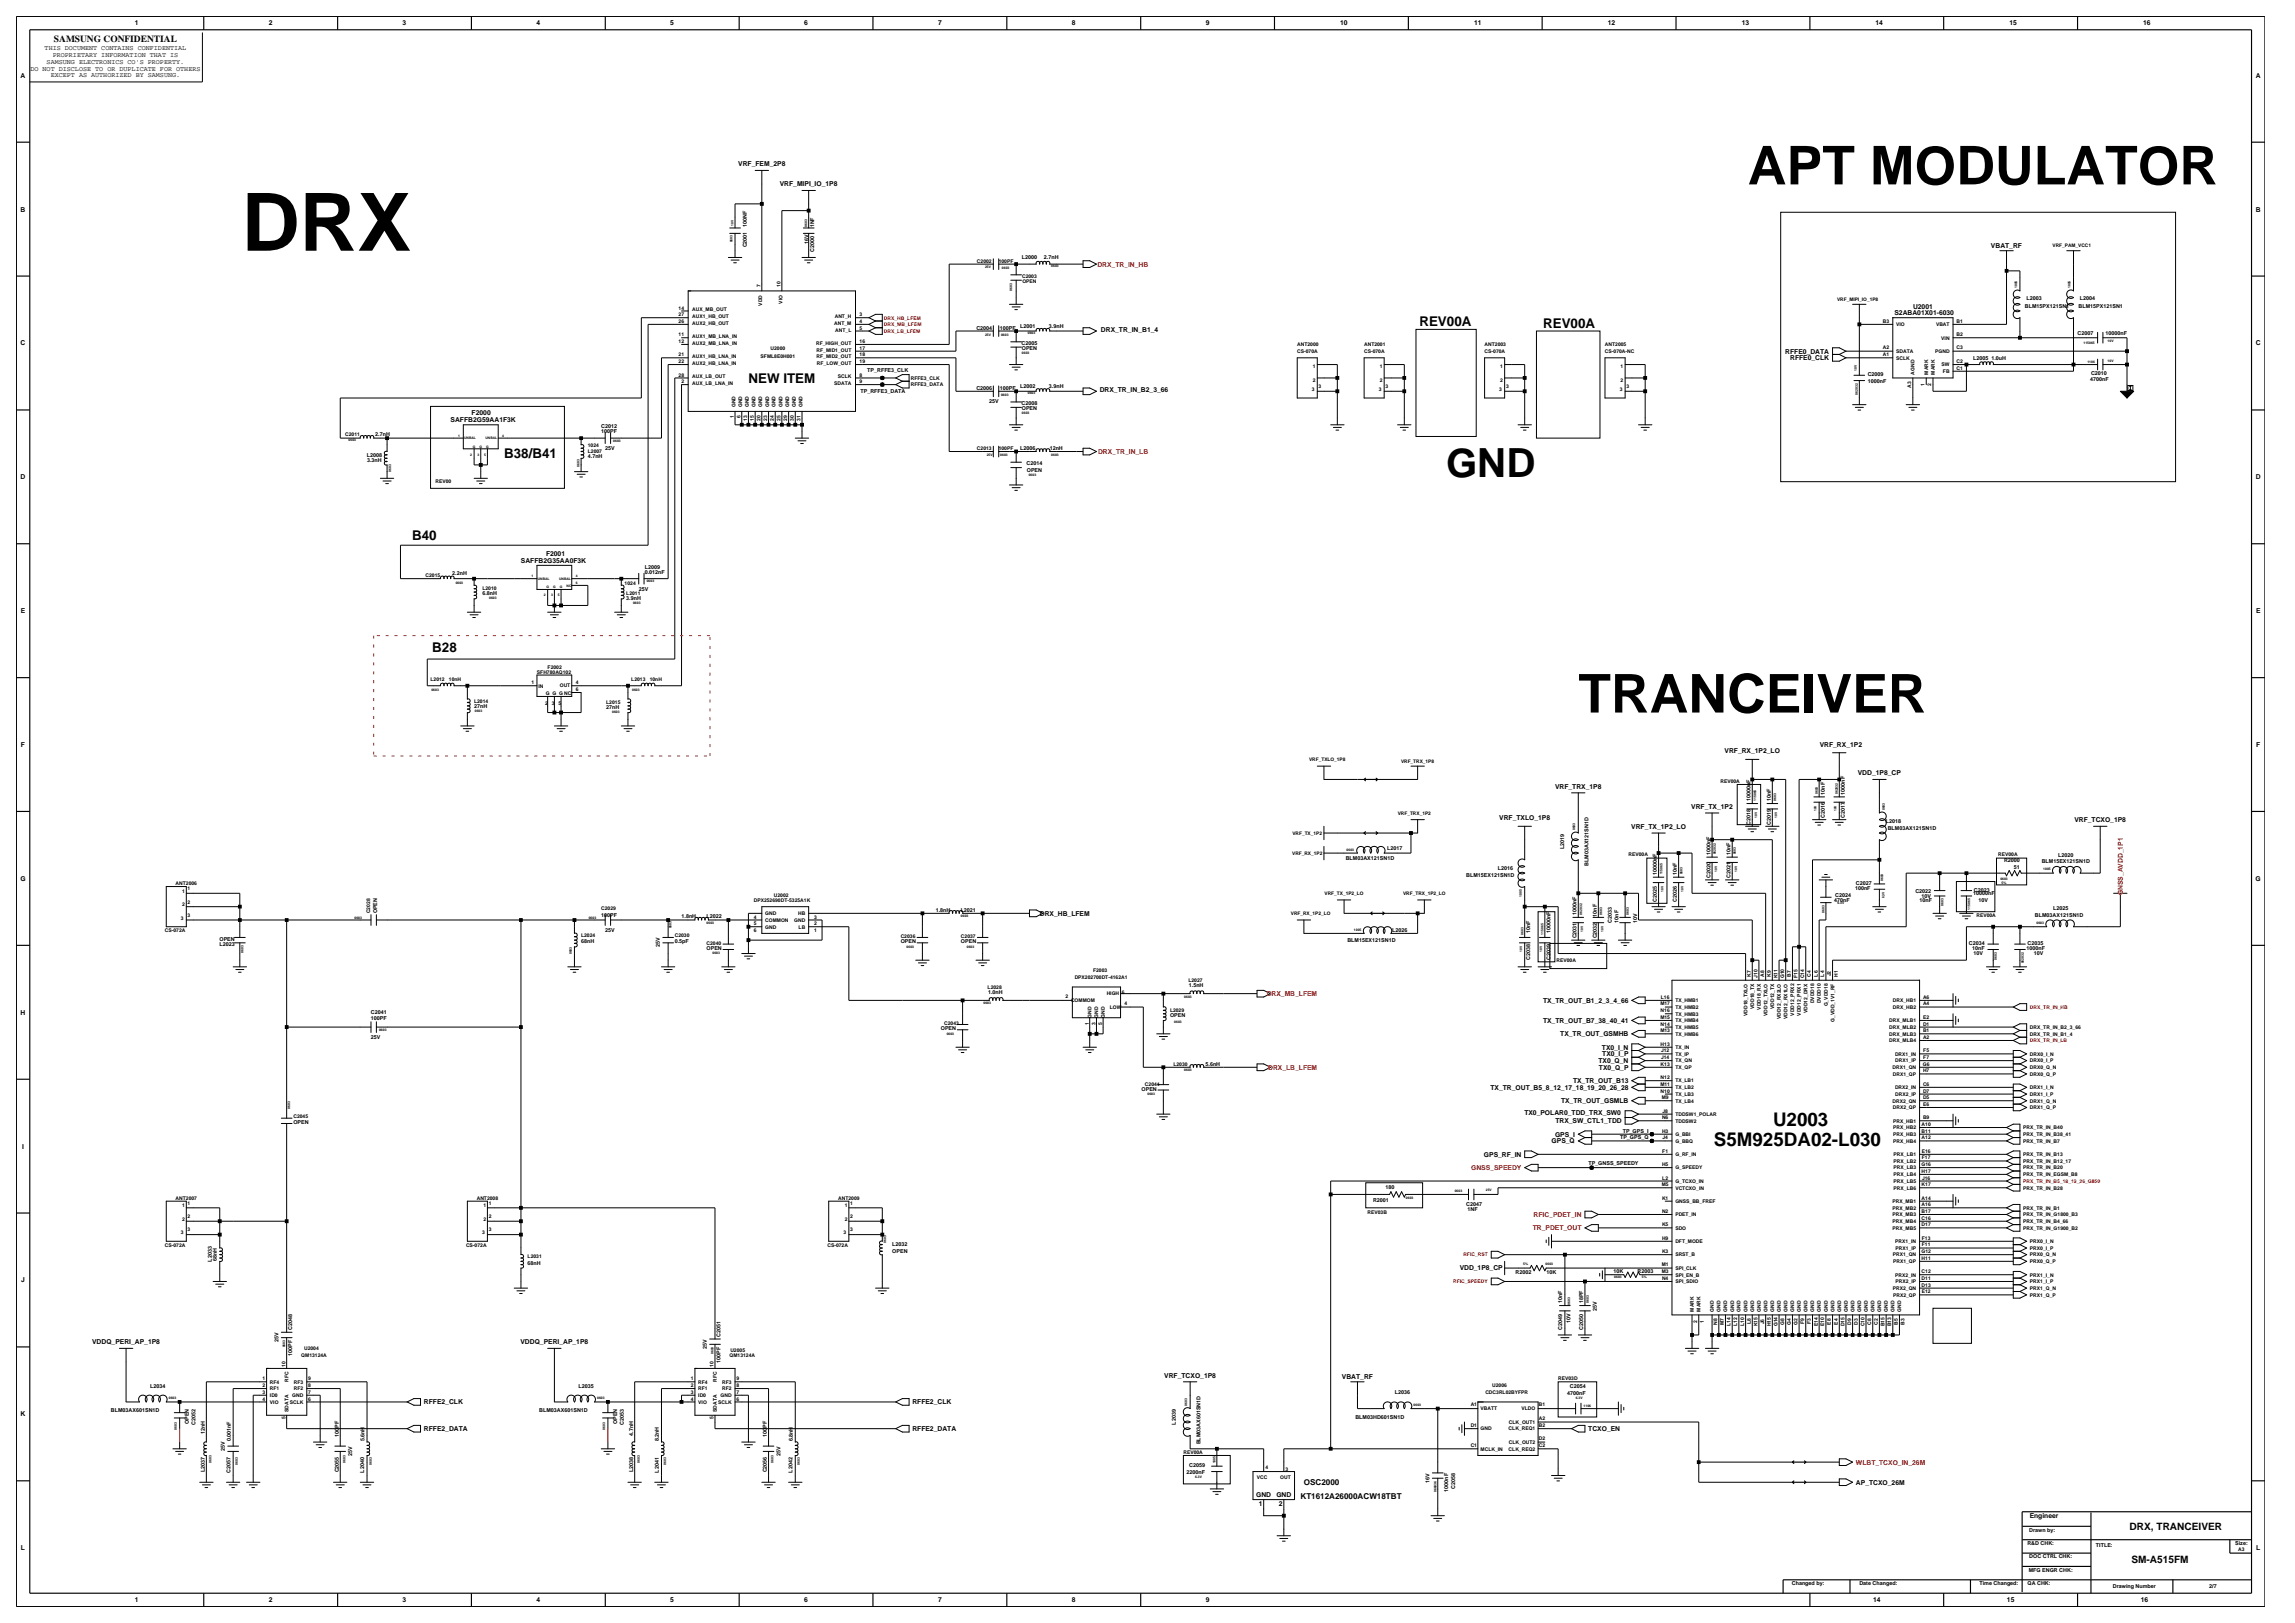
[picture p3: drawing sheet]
<svg xmlns="http://www.w3.org/2000/svg" width="420mm" height="297mm" viewBox="0 0 420 297" stroke-linecap="round" stroke-linejoin="round" font-family="sans-serif">
<defs><g id="words">
<text font-size="14.7" x="44.2" y="45.9">DRX</text>
<g font-size="9.8">
<text x="319.9" y="33.7">APT MODULATOR</text>
<text x="288.8" y="130.4">TRANCEIVER</text>
</g>
<text font-size="7.4" x="264.6" y="87.2">GND</text>
<g font-size="3.4">
<text x="313.7" y="209.7">S5M925DA02-L030</text>
<text x="324.5" y="206">U2003</text>
</g>
<g font-size="2.5">
<text x="259.8" y="59.7">REV00A</text>
<text x="282.4" y="60">REV00A</text>
<text x="137" y="70.1">NEW ITEM</text>
<text x="92.3" y="83.9">B38/B41</text>
<text x="75.4" y="98.8">B40</text>
<text x="79.1" y="119.4">B28</text>
</g>
<g font-size="1.9">
<text x="389.7" y="279.9">DRX, TRANCEIVER</text>
<text x="390" y="286">SM-A515FM</text>
</g>
<text font-size="1.7" x="9.9" y="7.7">SAMSUNG CONFIDENTIAL</text>
<g font-size="1.5">
<text x="238" y="274.2">KT1612A26000ACW18TBT</text>
<text x="238.6" y="271.8">OSC2000</text>
</g>
<g font-size="1.2">
<text x="24.7" y="4.7">1</text>
<text x="49.2" y="4.7">2</text>
<text x="73.7" y="4.7">3</text>
<text x="98.2" y="4.7">4</text>
<text x="122.7" y="4.7">5</text>
<text x="147.2" y="4.7">6</text>
<text x="171.7" y="4.7">7</text>
<text x="196.2" y="4.7">8</text>
<text x="220.7" y="4.7">9</text>
<text x="245.3" y="4.7">10</text>
<text x="269.8" y="4.7">11</text>
<text x="294.3" y="4.7">12</text>
<text x="318.7" y="4.7">13</text>
<text x="343.2" y="4.7">14</text>
<text x="367.7" y="4.7">15</text>
<text x="392.2" y="4.7">16</text>
<text x="8.2" y="9.2">THIS DOCUMENT CONTAINS CONFIDENTIAL</text>
<text x="8.5" y="11.7">SAMSUNG ELECTRONICS CO'S PROPERTY.</text>
<text x="9.6" y="10.5">PROPRIETARY INFORMATION THAT IS</text>
<text x="3.8" y="14.2">A</text>
<text x="5.6" y="12.9">DO NOT DISCLOSE TO OR DUPLICATE FOR OTHERS</text>
<text x="9.3" y="14.1">EXCEPT AS AUTHORIZED BY SAMSUNG.</text>
<text x="412.8" y="14.2">A</text>
<text x="135.1" y="30.4">VRF_FEM_2P8</text>
<text x="142.7" y="34.1">VRF_MIPI_IO_1P8</text>
<text x="3.8" y="38.7">B</text>
<text x="412.8" y="38.7">B</text>
<text x="364.4" y="45.4">VBAT_RF</text>
<text x="346.7" y="57.7">S2ABA01X01-6030</text>
<text x="350.1" y="56.6">U2001</text>
<text x="3.8" y="63.2">C</text>
<text x="201.5" y="60.8">DRX_TR_IN_B1_4</text>
<text x="326.7" y="64.7">RFFE0_DATA</text>
<text x="327.6" y="65.9">RFFE0_CLK</text>
<text x="412.8" y="63.2">C</text>
<text x="201.3" y="71.7">DRX_TR_IN_B2_3_66</text>
<text x="82.5" y="77.2">SAFFB2G59AA1F3K</text>
<text x="86.3" y="76">F2000</text>
<text x="3.8" y="87.7">D</text>
<text x="412.8" y="87.7">D</text>
<text x="99.9" y="101.7">F2001</text>
<text x="95.3" y="103">SAFFB2G35AA0F3K</text>
<text x="3.8" y="112.2">E</text>
<text x="412.9" y="112.2">E</text>
<text x="3.8" y="136.7">F</text>
<text x="315.6" y="137.9">VRF_RX_1P2_LO</text>
<text x="333" y="136.7">VRF_RX_1P2</text>
<text x="412.9" y="136.7">F</text>
<text x="340" y="141.9">VDD_1P8_CP</text>
<text x="284.6" y="144.3">VRF_TRX_1P8</text>
<text x="309.5" y="148">VRF_TX_1P2</text>
<text x="274.4" y="150.1">VRF_TXLO_1P8</text>
<text x="298.5" y="151.6">VRF_TX_1P2_LO</text>
<text x="379.6" y="150.4">VRF_TCXO_1P8</text>
<text x="3.7" y="161.2">G</text>
<text x="412.8" y="161.2">G</text>
<text x="190.3" y="167.6">DRX_HB_LFEM</text>
<text x="3.8" y="185.7">H</text>
<text x="282.4" y="183.5">TX_TR_OUT_B1_2_3_4_66</text>
<text x="282.4" y="187.2">TX_TR_OUT_B7_38_40_41</text>
<text x="285.5" y="189.6">TX_TR_OUT_GSMHB</text>
<text x="292.5" y="194.5">TX0_Q_N</text>
<text x="292.6" y="195.7">TX0_Q_P</text>
<text x="293.2" y="192.1">TX0_I_N</text>
<text x="293.2" y="193.3">TX0_I_P</text>
<text x="272.8" y="199.4">TX_TR_OUT_B5_8_12_17_18_19_20_26_28</text>
<text x="279" y="204">TX0_POLAR0_TDD_TRX_SW0</text>
<text x="285.7" y="201.9">TX_TR_OUT_GSMLB</text>
<text x="287.9" y="198.2">TX_TR_OUT_B13</text>
<text x="284" y="209.2">GPS_Q</text>
<text x="284.6" y="208">GPS_I</text>
<text x="284.6" y="205.5">TRX_SW_CTL1_TDD</text>
<text x="4" y="210.2">I</text>
<text x="271.6" y="211.7">GPS_RF_IN</text>
<text x="267.1" y="232.5">VDD_1P8_CP</text>
<text x="3.9" y="234.7">J</text>
<text x="16.9" y="246">VDDQ_PERI_AP_1P8</text>
<text x="95.2" y="246">VDDQ_PERI_AP_1P8</text>
<text x="77.6" y="257">RFFE2_CLK</text>
<text x="167" y="257">RFFE2_CLK</text>
<text x="213.1" y="252.1">VRF_TCXO_1P8</text>
<text x="245.6" y="252.4">VBAT_RF</text>
<text x="3.8" y="259.2">K</text>
<text x="77.6" y="261.9">RFFE2_DATA</text>
<text x="167" y="261.9">RFFE2_DATA</text>
<text x="290.7" y="261.9">TCXO_EN</text>
<text x="229.9" y="273.9">GND</text>
<text x="230.3" y="275.5">1</text>
<text x="233.6" y="273.9">GND</text>
<text x="234" y="275.5">2</text>
<text x="339.7" y="271.7">AP_TCXO_26M</text>
<text x="371.4" y="277.8">Engineer</text>
<text x="3.8" y="283.7">L</text>
<text x="412.9" y="283.7">L</text>
<text x="24.7" y="293.2">1</text>
<text x="49.2" y="293.2">2</text>
<text x="73.7" y="293.2">3</text>
<text x="98.2" y="293.2">4</text>
<text x="122.7" y="293.2">5</text>
<text x="147.2" y="293.2">6</text>
<text x="171.7" y="293.2">7</text>
<text x="196.2" y="293.2">8</text>
<text x="220.7" y="293.2">9</text>
<text x="342.8" y="293.2">14</text>
<text x="367.3" y="293.2">15</text>
<text x="391.8" y="293.2">16</text>
</g>
<g font-size="1.2" fill="#f00">
<text x="200.8" y="48.8">DRX_TR_IN_HB</text>
<text x="201" y="83.1">DRX_TR_IN_LB</text>
<text x="388.5" y="163.8" transform="rotate(-90 388.5 163.8)">GNSS_AVDD_1P1</text>
<text x="231.8" y="182.3">DRX_MB_LFEM</text>
<text x="232.1" y="195.7">DRX_LB_LFEM</text>
<text x="269.2" y="214.1">GNSS_SPEEDY</text>
<text x="280.5" y="225.1">TR_PDET_OUT</text>
<text x="280.7" y="222.7">RFIC_PDET_IN</text>
<text x="339.7" y="268">WLBT_TCXO_IN_26M</text>
</g>
<g font-size="1">
<text x="136.7" y="41.6" transform="rotate(-90 136.7 41.6)">100NF</text>
<text x="149" y="41.6" transform="rotate(-90 149 41.6)">1NF</text>
<text x="136.7" y="45.3" transform="rotate(-90 136.7 45.3)">C2001</text>
<text x="148" y="44.7" transform="rotate(-90 148 44.7)">16V</text>
<text x="149" y="46" transform="rotate(-90 149 46)">C2000</text>
<text x="187" y="47.5">L2000</text>
<text x="191" y="47.5">2.7nH</text>
<text x="370.6" y="56.3">BLM15PX121SN1</text>
<text x="370.8" y="54.8">L2003</text>
<text x="380.4" y="56.3">BLM15PX121SN1</text>
<text x="380.6" y="54.8">L2004</text>
<text x="178.7" y="60.3">C2004</text>
<text x="183" y="60.3">100PF</text>
<text x="186.7" y="60">L2001</text>
<text x="186.9" y="63.1">C2005</text>
<text x="187" y="64">OPEN</text>
<text x="192" y="60">3.9nH</text>
<text x="361.1" y="65.8">L2005</text>
<text x="364.5" y="65.8">1.0uH</text>
<text x="380.2" y="61.3">C2007</text>
<text x="385.3" y="61.3">10000nF</text>
<text x="157.5" y="72">TP_RFFE3_DATA</text>
<text x="158.7" y="68">TP_RFFE3_CLK</text>
<text x="178.7" y="71.4">C2006</text>
<text x="183" y="71.4">100PF</text>
<text x="186.7" y="71">L2002</text>
<text x="192" y="71">3.9nH</text>
<text x="341.8" y="70.1">1000nF</text>
<text x="341.8" y="68.8">C2009</text>
<text x="382.5" y="69.8">4700nF</text>
<text x="382.7" y="68.6">C2010</text>
<text x="181" y="73.8">25V</text>
<text x="186.9" y="74.1">C2008</text>
<text x="187" y="75">OPEN</text>
<text x="67.1" y="83.5">L2008</text>
<text x="68.7" y="79.9">2.7nH</text>
<text x="107.6" y="83.9">4.7nH</text>
<text x="110" y="79.3">100PF</text>
<text x="110" y="78.3">C2012</text>
<text x="110.8" y="82.4">25V</text>
<text x="186.7" y="82.4">L2006</text>
<text x="192.1" y="82.4">12nH</text>
<text x="67.2" y="84.5">3.3nH</text>
<text x="187.9" y="85.1">C2014</text>
<text x="187.9" y="86.3">OPEN</text>
<text x="82.8" y="105.3">2.2nH</text>
<text x="118" y="105">0.012nF</text>
<text x="118" y="104.1">L2009</text>
<text x="88.3" y="109">6.8nH</text>
<text x="114.6" y="109.9">3.9nH</text>
<text x="116.9" y="108.1">25V</text>
<text x="86.8" y="129.5">27nH</text>
<text x="110.9" y="129.8">27nH</text>
<text x="320.4" y="146.6" transform="rotate(-90 320.4 146.6)">10000nF</text>
<text x="324" y="146.6" transform="rotate(-90 324 146.6)">10nF</text>
<text x="333.9" y="149.7" transform="rotate(-90 333.9 149.7)">C2016</text>
<text x="333.9" y="145.4" transform="rotate(-90 333.9 145.4)">10nF</text>
<text x="337.6" y="149.7" transform="rotate(-90 337.6 149.7)">C2017</text>
<text x="337.6" y="145.4" transform="rotate(-90 337.6 145.4)">1000nF</text>
<text x="253.9" y="155.5">L2017</text>
<text x="286.2" y="155.4" transform="rotate(-90 286.2 155.4)">L2019</text>
<text x="320.4" y="150.9" transform="rotate(-90 320.4 150.9)">C2018</text>
<text x="324" y="150.9" transform="rotate(-90 324 150.9)">C2019</text>
<text x="345.1" y="150.6">L2018</text>
<text x="345.5" y="151.9">BLM03AX121SN1D</text>
<text x="246.3" y="157.4">BLM03AX121SN1D</text>
<text x="268.3" y="160.4">BLM15EX121SN1D</text>
<text x="274.1" y="159.2">L2016</text>
<text x="290.7" y="158.4" transform="rotate(-90 290.7 158.4)">BLM03AX121SN1D</text>
<text x="303.2" y="160.1" transform="rotate(-90 303.2 160.1)">10000nF</text>
<text x="306.9" y="160.1" transform="rotate(-90 306.9 160.1)">10nF</text>
<text x="313" y="160.7" transform="rotate(-90 313 160.7)">C2020</text>
<text x="313" y="156.4" transform="rotate(-90 313 156.4)">1000nF</text>
<text x="316.7" y="160.7" transform="rotate(-90 316.7 160.7)">C2021</text>
<text x="316.7" y="156.4" transform="rotate(-90 316.7 156.4)">10nF</text>
<text x="339.7" y="161.9">C2027</text>
<text x="366.7" y="157.8">R2000</text>
<text x="368.6" y="159">51</text>
<text x="373.6" y="158">BLM15EX121SN1D</text>
<text x="376.7" y="156.8">L2020</text>
<text x="69" y="167.1" transform="rotate(-90 69 167.1)">OPEN</text>
<text x="110" y="167.7">100PF</text>
<text x="171.3" y="166.8">1.8nH</text>
<text x="175.8" y="166.8">L2021</text>
<text x="288.5" y="167.4" transform="rotate(-90 288.5 167.4)">1000nF</text>
<text x="292.2" y="167.7" transform="rotate(-90 292.2 167.7)">10nF</text>
<text x="303.2" y="165" transform="rotate(-90 303.2 165)">C2025</text>
<text x="306.9" y="165" transform="rotate(-90 306.9 165)">C2026</text>
<text x="335.7" y="165">470nF</text>
<text x="335.9" y="164.1">C2024</text>
<text x="339.5" y="162.8">100nF</text>
<text x="350.5" y="163.5">C2022</text>
<text x="351.3" y="165.1">10nF</text>
<text x="351.7" y="164.4">10V</text>
<text x="361.1" y="163.9">10000nF</text>
<text x="361.2" y="163.1">C2023</text>
<text x="362.1" y="165">10V</text>
<text x="372.4" y="167.8">BLM03AX121SN1D</text>
<text x="375.7" y="166.6">L2025</text>
<text x="40.2" y="173">L2023</text>
<text x="40.2" y="172.1">OPEN</text>
<text x="106.3" y="172.6">68nH</text>
<text x="110.8" y="170.6">25V</text>
<text x="120.8" y="173.3" transform="rotate(-90 120.8 173.3)">25V</text>
<text x="123.5" y="172.6">0.5pF</text>
<text x="124.7" y="168">1.8nH</text>
<text x="129.3" y="168">L2022</text>
<text x="129.3" y="173.9">OPEN</text>
<text x="164.8" y="172.6">OPEN</text>
<text x="175.9" y="172.6">OPEN</text>
<text x="246.6" y="172.4">BLM15EX121SN1D</text>
<text x="254.8" y="170.6">L2026</text>
<text x="280.1" y="170.8" transform="rotate(-90 280.1 170.8)">10nF</text>
<text x="283.7" y="170.8" transform="rotate(-90 283.7 170.8)">10000nF</text>
<text x="288.5" y="171.7" transform="rotate(-90 288.5 171.7)">C2031</text>
<text x="292.2" y="171.7" transform="rotate(-90 292.2 171.7)">C2032</text>
<text x="295" y="168.8" transform="rotate(-90 295 168.8)">C2033</text>
<text x="296.2" y="168.8" transform="rotate(-90 296.2 168.8)">10nF</text>
<text x="299.6" y="168.8" transform="rotate(-90 299.6 168.8)">10V</text>
<text x="360.3" y="172.9">C2034</text>
<text x="360.9" y="173.9">10nF</text>
<text x="370.9" y="173.9">1000nF</text>
<text x="371" y="172.9">C2035</text>
<text x="280.1" y="175.7" transform="rotate(-90 280.1 175.7)">C2038</text>
<text x="283.7" y="175.7" transform="rotate(-90 283.7 175.7)">C2039</text>
<text x="361.2" y="174.8">10V</text>
<text x="372.2" y="174.8">10V</text>
<text x="67.9" y="185.5">C2041</text>
<text x="180.8" y="181.8">1.0nH</text>
<text x="217.6" y="180.6">1.5nH</text>
<text x="67.9" y="190.1">25V</text>
<text x="67.9" y="186.7">100PF</text>
<text x="172.2" y="188.6">OPEN</text>
<text x="214.1" y="186.1">OPEN</text>
<text x="220.6" y="195">5.6nH</text>
<text x="208.9" y="199.6">OPEN</text>
<text x="53.7" y="205.7">OPEN</text>
<text x="296.5" y="208.5">TP_GPS_Q</text>
<text x="297" y="207.3">TP_GPS_I</text>
<text x="290.7" y="213.1">TP_GNSS_SPEEDY</text>
<text x="251.3" y="219.9">R2001</text>
<text x="253.6" y="217.6">180</text>
<text x="268.3" y="220.7">C2047</text>
<text x="268.6" y="221.6">1NF</text>
<text x="38.8" y="230.9" transform="rotate(-90 38.8 230.9)">L2033</text>
<text x="39.7" y="230.8" transform="rotate(-90 39.7 230.8)">68nH</text>
<text x="96.6" y="231.4">68nH</text>
<text x="163.3" y="229.3">OPEN</text>
<text x="163.3" y="228.1">L2032</text>
<text x="277.4" y="233">R2002</text>
<text x="283" y="233">10K</text>
<text x="295.3" y="233">10K</text>
<text x="299.7" y="233">R2003</text>
<text x="285.9" y="238.5" transform="rotate(-90 285.9 238.5)">10nF</text>
<text x="289.8" y="238.5" transform="rotate(-90 289.8 238.5)">18PF</text>
<text x="292.3" y="239.9" transform="rotate(-90 292.3 239.9)">25V</text>
<text x="51" y="245.5" transform="rotate(-90 51 245.5)">25V</text>
<text x="53.5" y="243.4" transform="rotate(-90 53.5 243.4)">C2048</text>
<text x="131.9" y="244.6" transform="rotate(-90 131.9 244.6)">C2051</text>
<text x="285.9" y="243.4" transform="rotate(-90 285.9 243.4)">C2049</text>
<text x="287.4" y="242.1" transform="rotate(-90 287.4 242.1)">10V</text>
<text x="289.8" y="243.4" transform="rotate(-90 289.8 243.4)">C2050</text>
<text x="53.5" y="248.1" transform="rotate(-90 53.5 248.1)">100PF</text>
<text x="129.3" y="246.8" transform="rotate(-90 129.3 246.8)">25V</text>
<text x="131.9" y="249.3" transform="rotate(-90 131.9 249.3)">100PF</text>
<text x="27.5" y="253.9">L2034</text>
<text x="105.9" y="253.9">L2035</text>
<text x="255.3" y="255.2">L2036</text>
<text x="286.8" y="255.2">4700nF</text>
<text x="287.3" y="254">C2054</text>
<text x="20.3" y="258.4">BLM03AX601SN1D</text>
<text x="34.6" y="260.6" transform="rotate(-90 34.6 260.6)">OPEN</text>
<text x="35.8" y="260.7" transform="rotate(-90 35.8 260.7)">C2052</text>
<text x="37.5" y="262.5" transform="rotate(-90 37.5 262.5)">12nH</text>
<text x="42.2" y="263.8" transform="rotate(-90 42.2 263.8)">0.001nF</text>
<text x="62" y="263" transform="rotate(-90 62 263)">100PF</text>
<text x="66.7" y="263.8" transform="rotate(-90 66.7 263.8)">5.6nH</text>
<text x="98.7" y="258.4">BLM03AX601SN1D</text>
<text x="112.9" y="260.6" transform="rotate(-90 112.9 260.6)">OPEN</text>
<text x="114.2" y="260.7" transform="rotate(-90 114.2 260.7)">C2053</text>
<text x="115.9" y="262.7" transform="rotate(-90 115.9 262.7)">4.7nH</text>
<text x="120.6" y="263.8" transform="rotate(-90 120.6 263.8)">8.2nH</text>
<text x="140.4" y="263" transform="rotate(-90 140.4 263)">100PF</text>
<text x="145.1" y="263.8" transform="rotate(-90 145.1 263.8)">6.8nH</text>
<text x="215.2" y="260.7" transform="rotate(-90 215.2 260.7)">L2039</text>
<text x="248.1" y="259.6">BLM03HD601SN1D</text>
<text x="37.5" y="269.3" transform="rotate(-90 37.5 269.3)">L2037</text>
<text x="41.2" y="265.6" transform="rotate(-90 41.2 265.6)">25V</text>
<text x="42.2" y="269.5" transform="rotate(-90 42.2 269.5)">C2057</text>
<text x="62" y="269.4" transform="rotate(-90 62 269.4)">C2055</text>
<text x="64.5" y="266.4" transform="rotate(-90 64.5 266.4)">25V</text>
<text x="66.7" y="269.5" transform="rotate(-90 66.7 269.5)">L2040</text>
<text x="115.9" y="269.3" transform="rotate(-90 115.9 269.3)">L2038</text>
<text x="120.5" y="269.5" transform="rotate(-90 120.5 269.5)">L2041</text>
<text x="140.4" y="269.4" transform="rotate(-90 140.4 269.4)">C2056</text>
<text x="142.9" y="266.4" transform="rotate(-90 142.9 266.4)">25V</text>
<text x="145" y="269.5" transform="rotate(-90 145 269.5)">L2042</text>
<text x="217.2" y="269.7">2200nF</text>
<text x="217.6" y="268.5">C2059</text>
<text x="219.7" y="264.3" transform="rotate(-90 219.7 264.3)">BLM03AX601SN1D</text>
<text x="261.6" y="271.3" transform="rotate(-90 261.6 271.3)">16V</text>
<text x="265" y="272.9" transform="rotate(-90 265 272.9)">1000nF</text>
<text x="266.3" y="272.4" transform="rotate(-90 266.3 272.4)">C2058</text>
<text x="371.4" y="280.2">Drawn by:</text>
<text x="371" y="282.7">R&amp;D CHK:</text>
<text x="371.3" y="287.6">MFG ENGR CHK:</text>
<text x="371.4" y="285.2">DOC CTRL CHK:</text>
<text x="383.6" y="283">TITLE:</text>
<text x="409.1" y="282.7">Size:</text>
<text x="327.9" y="290.1">Changed by:</text>
<text x="340.3" y="290.1">Date Changed:</text>
<text x="362.2" y="290.1">Time Changed:</text>
<text x="371.1" y="290.1">QA CHK:</text>
<text x="386.7" y="290.6">Drawing Number</text>
<text x="404.3" y="290.6">2/7</text>
</g>
<g font-size=".9">
<text x="375.6" y="45.3">VRF_PAM_VCC1</text>
<text x="139.2" y="52.5" transform="rotate(-90 139.2 52.5)">7</text>
<text x="142.9" y="52.5" transform="rotate(-90 142.9 52.5)">10</text>
<text x="178.8" y="48">C2002</text>
<text x="182.8" y="48">100PF</text>
<text x="187" y="50.8">C2003</text>
<text x="187.1" y="51.7">OPEN</text>
<text x="124.2" y="59.1">26</text>
<text x="124.2" y="57.9">27</text>
<text x="124.2" y="56.7">14</text>
<text x="126.7" y="59.4">AUX2_HB_OUT</text>
<text x="126.7" y="58.2">AUX1_HB_OUT</text>
<text x="126.7" y="57">AUX_MB_OUT</text>
<text x="139.5" y="55.9" transform="rotate(-90 139.5 55.9)">VDD</text>
<text x="143.2" y="55.6" transform="rotate(-90 143.2 55.6)">VIO</text>
<text x="152.7" y="59.4">ANT_M</text>
<text x="152.8" y="58.2">ANT_H</text>
<text x="157.3" y="59.1">4</text>
<text x="157.3" y="57.9">3</text>
<text x="336.2" y="55.1">VRF_MIPI_IO_1P8</text>
<text x="344.6" y="59.1">B3</text>
<text x="347" y="59.7">VIO</text>
<text x="354.3" y="59.7">VBAT</text>
<text x="358" y="59.1">B1</text>
<text x="124.2" y="65.2">21</text>
<text x="124.2" y="61.6">11</text>
<text x="124.2" y="62.8">12</text>
<text x="126.7" y="65.6">AUX1_HB_LNA_IN</text>
<text x="126.7" y="61.9">AUX1_MB_LNA_IN</text>
<text x="126.7" y="63.1">AUX2_MB_LNA_IN</text>
<text x="139.2" y="65.6">SFML8E0H001</text>
<text x="141" y="64.1">U2000</text>
<text x="149.4" y="63.1">RF_HIGH_OUT</text>
<text x="149.5" y="64.3">RF_MID1_OUT</text>
<text x="149.5" y="65.6">RF_MID2_OUT</text>
<text x="152.9" y="60.7">ANT_L</text>
<text x="157.3" y="60.3">5</text>
<text x="157.3" y="64">17</text>
<text x="157.3" y="65.2">18</text>
<text x="157.3" y="62.8">16</text>
<text x="237.4" y="64.6">CS-070A</text>
<text x="237.4" y="63.4">ANT2000</text>
<text x="249.6" y="63.4">ANT2001</text>
<text x="249.6" y="64.6">CS-070A</text>
<text x="271.7" y="63.4">ANT2003</text>
<text x="271.7" y="64.6">CS-070A</text>
<text x="293.7" y="63.4">ANT2005</text>
<text x="293.7" y="64.6">CS-070A-NC</text>
<text x="344.6" y="65.2">A1</text>
<text x="344.6" y="63.9">A2</text>
<text x="347" y="65.8">SCLK</text>
<text x="347" y="64.6">SDATA</text>
<text x="354.1" y="64.6">PGND</text>
<text x="355.3" y="62.1">VIN</text>
<text x="358" y="63.9">C3</text>
<text x="358" y="61.5">B2</text>
<text x="124.2" y="68.9">28</text>
<text x="124.2" y="66.5">22</text>
<text x="124.7" y="70.1">2</text>
<text x="126.7" y="69.2">AUX_LB_OUT</text>
<text x="126.7" y="70.5">AUX_LB_LNA_IN</text>
<text x="126.7" y="66.8">AUX2_HB_LNA_IN</text>
<text x="149.5" y="66.8">RF_LOW_OUT</text>
<text x="152.7" y="70.5">SDATA</text>
<text x="153.3" y="69.2">SCLK</text>
<text x="157.3" y="68.9">8</text>
<text x="157.3" y="70.1">9</text>
<text x="157.3" y="66.5">19</text>
<text x="166.7" y="69.5">RFFE3_CLK</text>
<text x="166.7" y="70.7">RFFE3_DATA</text>
<text x="240.1" y="71.5">3</text>
<text x="240.3" y="67.4">1</text>
<text x="240.3" y="69.8">2</text>
<text x="241.3" y="71">3</text>
<text x="252.3" y="71.5">3</text>
<text x="252.5" y="67.4">1</text>
<text x="252.5" y="69.8">2</text>
<text x="253.6" y="71">3</text>
<text x="274.4" y="71.5">3</text>
<text x="274.6" y="67.4">1</text>
<text x="274.6" y="69.8">2</text>
<text x="275.6" y="71">3</text>
<text x="296.4" y="71.5">3</text>
<text x="296.6" y="67.4">1</text>
<text x="296.6" y="69.8">2</text>
<text x="297.7" y="71">3</text>
<text x="349.8" y="71" transform="rotate(-90 349.8 71)">A3</text>
<text x="350.4" y="68.5" transform="rotate(-90 350.4 68.5)">AGND</text>
<text x="352.2" y="70.6" transform="rotate(-90 352.2 70.6)">1</text>
<text x="352.8" y="68.5" transform="rotate(-90 352.8 68.5)">MARK</text>
<text x="353.4" y="70.6" transform="rotate(-90 353.4 70.6)">2</text>
<text x="354.1" y="68.5" transform="rotate(-90 354.1 68.5)">MARK</text>
<text x="355.3" y="67">SW</text>
<text x="355.6" y="68.3">FB</text>
<text x="358" y="66.4">C2</text>
<text x="358" y="67.6">C1</text>
<text x="134.3" y="76.5" transform="rotate(-90 134.3 76.5)">1</text>
<text x="134.6" y="74.5" transform="rotate(-90 134.6 74.5)">GND</text>
<text x="135.5" y="76.5" transform="rotate(-90 135.5 76.5)">6</text>
<text x="135.8" y="74.5" transform="rotate(-90 135.8 74.5)">GND</text>
<text x="136.7" y="77" transform="rotate(-90 136.7 77)">13</text>
<text x="137" y="74.5" transform="rotate(-90 137 74.5)">GND</text>
<text x="138" y="77" transform="rotate(-90 138 77)">15</text>
<text x="138.3" y="74.5" transform="rotate(-90 138.3 74.5)">GND</text>
<text x="139.2" y="77" transform="rotate(-90 139.2 77)">20</text>
<text x="139.5" y="74.5" transform="rotate(-90 139.5 74.5)">GND</text>
<text x="140.4" y="77" transform="rotate(-90 140.4 77)">23</text>
<text x="140.7" y="74.5" transform="rotate(-90 140.7 74.5)">GND</text>
<text x="141.6" y="77" transform="rotate(-90 141.6 77)">24</text>
<text x="142" y="74.5" transform="rotate(-90 142 74.5)">GND</text>
<text x="142.9" y="77" transform="rotate(-90 142.9 77)">25</text>
<text x="143.2" y="74.5" transform="rotate(-90 143.2 74.5)">GND</text>
<text x="144.1" y="77" transform="rotate(-90 144.1 77)">29</text>
<text x="144.4" y="74.5" transform="rotate(-90 144.4 74.5)">GND</text>
<text x="145.3" y="77" transform="rotate(-90 145.3 77)">30</text>
<text x="145.6" y="74.5" transform="rotate(-90 145.6 74.5)">GND</text>
<text x="146.5" y="77" transform="rotate(-90 146.5 77)">31</text>
<text x="146.9" y="74.5" transform="rotate(-90 146.9 74.5)">GND</text>
<text x="63.2" y="79.9">C2011</text>
<text x="107.6" y="81.7">1024</text>
<text x="107.6" y="82.9">L2007</text>
<text x="178.8" y="82.4">C2013</text>
<text x="182.8" y="82.4">100PF</text>
<text x="79.7" y="88.4">REV00</text>
<text x="77.9" y="105.6">C2015</text>
<text x="114.3" y="107.1">1024</text>
<text x="88.3" y="108">L2010</text>
<text x="114.6" y="109">L2011</text>
<text x="78.8" y="124.6">L2012</text>
<text x="82.2" y="124.6">10nH</text>
<text x="97.3" y="125.2">1</text>
<text x="98.3" y="123.3">SFH780AQ102</text>
<text x="98.5" y="126">IN</text>
<text x="100.2" y="122.4">F2002</text>
<text x="102.4" y="125.7">OUT</text>
<text x="105.4" y="125.2">4</text>
<text x="115.5" y="124.6">L2013</text>
<text x="118.9" y="124.6">10nH</text>
<text x="86.8" y="128.6">L2014</text>
<text x="99.7" y="128.9">2</text>
<text x="99.9" y="127.2">G G G NC</text>
<text x="101" y="128.9">3</text>
<text x="102.2" y="128.9">5</text>
<text x="105.4" y="126.5">6</text>
<text x="110.9" y="128.9">L2015</text>
<text x="239.6" y="139.3">VRF_TXLO_1P8</text>
<text x="256.4" y="139.6">VRF_TRX_1P8</text>
<text x="314.9" y="143.2">REV00A</text>
<text x="255.8" y="149.1">VRF_TRX_1P2</text>
<text x="236.5" y="152.8">VRF_TX_1P2</text>
<text x="32.1" y="162">ANT2006</text>
<text x="236.5" y="156.4">VRF_RX_1P2</text>
<text x="298" y="156.7">REV00A</text>
<text x="365.7" y="156.7">REV00A</text>
<text x="33.4" y="163.4">1</text>
<text x="33.4" y="165.8">2</text>
<text x="34.3" y="162.9">1</text>
<text x="34.3" y="165.3">2</text>
<text x="34.3" y="167.8">3</text>
<text x="67.8" y="167.1" transform="rotate(-90 67.8 167.1)">C2028</text>
<text x="110" y="166.5">C2029</text>
<text x="137.9" y="165">DPX252690DT-5325A1K</text>
<text x="140" y="167.5">GND</text>
<text x="141.6" y="164.1">U2002</text>
<text x="146" y="167.5">HB</text>
<text x="236.2" y="167.4">VRF_RX_1P2_LO</text>
<text x="242.4" y="163.8">VRF_TX_1P2_LO</text>
<text x="256.8" y="163.8">VRF_TRX_1P2_LO</text>
<text x="361.7" y="167.7">REV00A</text>
<text x="30.2" y="170.6">CS-072A</text>
<text x="33.1" y="168.3">3</text>
<text x="106.3" y="171.4">L2024</text>
<text x="123.5" y="171.4">C2030</text>
<text x="129.3" y="172.9">C2040</text>
<text x="137.9" y="168.1">4</text>
<text x="137.9" y="169.3">5</text>
<text x="137.9" y="170.5">6</text>
<text x="140" y="168.7">COMMON</text>
<text x="140" y="169.9">GND</text>
<text x="145.3" y="168.7">GND</text>
<text x="146.2" y="169.9">LB</text>
<text x="149" y="170.5">1</text>
<text x="149" y="169.3">2</text>
<text x="149" y="168.1">3</text>
<text x="164.8" y="171.7">C2036</text>
<text x="175.9" y="171.7">C2037</text>
<text x="196.7" y="179.1">DPX202700DT-4162A1</text>
<text x="200" y="177.9">F2003</text>
<text x="217.5" y="179.7">L2027</text>
<text x="284.9" y="176">REV00A</text>
<text x="320.4" y="178.7" transform="rotate(-90 320.4 178.7)">K7</text>
<text x="321.6" y="178.9" transform="rotate(-90 321.6 178.9)">J10</text>
<text x="322.8" y="178.7" transform="rotate(-90 322.8 178.7)">A8</text>
<text x="324.1" y="178.7" transform="rotate(-90 324.1 178.7)">K9</text>
<text x="325.3" y="179" transform="rotate(-90 325.3 179)">K11</text>
<text x="326.5" y="179" transform="rotate(-90 326.5 179)">G10</text>
<text x="327.7" y="178.7" transform="rotate(-90 327.7 178.7)">B7</text>
<text x="329" y="178.9" transform="rotate(-90 329 178.9)">F15</text>
<text x="330.2" y="179" transform="rotate(-90 330.2 179)">C14</text>
<text x="331.4" y="178.7" transform="rotate(-90 331.4 178.7)">C4</text>
<text x="332.6" y="178.7" transform="rotate(-90 332.6 178.7)">L6</text>
<text x="333.9" y="178.7" transform="rotate(-90 333.9 178.7)">L4</text>
<text x="335.1" y="178.7" transform="rotate(-90 335.1 178.7)">J2</text>
<text x="336.3" y="178.7" transform="rotate(-90 336.3 178.7)">H1</text>
<text x="180.7" y="180.9">L2028</text>
<text x="195" y="182.6">2</text>
<text x="196" y="183.4">COMMOM</text>
<text x="202.5" y="182.2">HIGH</text>
<text x="203.1" y="184.6">LOW</text>
<text x="205.3" y="181.8">6</text>
<text x="205.8" y="183.9">4</text>
<text x="214.1" y="185.2">L2029</text>
<text x="303.9" y="184">M17</text>
<text x="303.9" y="185.2">N16</text>
<text x="304" y="182.8">L16</text>
<text x="306.6" y="185.8">TX_HMB3</text>
<text x="306.6" y="184.6">TX_HMB2</text>
<text x="306.6" y="183.4">TX_HMB1</text>
<text x="319.8" y="185.9" transform="rotate(-90 319.8 185.9)">VDD18_TXLO</text>
<text x="321" y="184.6" transform="rotate(-90 321 184.6)">VDD18_TX</text>
<text x="322.2" y="184.7" transform="rotate(-90 322.2 184.7)">VDD18_RX</text>
<text x="323.5" y="185.9" transform="rotate(-90 323.5 185.9)">VDD12_TXLO</text>
<text x="324.7" y="184.6" transform="rotate(-90 324.7 184.6)">VDD12_TX</text>
<text x="328.4" y="185.8" transform="rotate(-90 328.4 185.8)">VDD12_PRX2</text>
<text x="329.6" y="185.8" transform="rotate(-90 329.6 185.8)">VDD12_PRX1</text>
<text x="330.8" y="185.4" transform="rotate(-90 330.8 185.4)">VDD12_DRX</text>
<text x="332" y="183.6" transform="rotate(-90 332 183.6)">DVDD18</text>
<text x="333.2" y="183.6" transform="rotate(-90 333.2 183.6)">DVDD10</text>
<text x="334.5" y="184.2" transform="rotate(-90 334.5 184.2)">G_VDD18</text>
<text x="346.4" y="184.6">DRX_HB2</text>
<text x="346.4" y="183.4">DRX_HB1</text>
<text x="351.9" y="184">A4</text>
<text x="351.9" y="182.8">A6</text>
<text x="172.8" y="187.6">C2043</text>
<text x="199.3" y="187.5" transform="rotate(-90 199.3 187.5)">1</text>
<text x="199.8" y="186.2" transform="rotate(-90 199.8 186.2)">GND</text>
<text x="200.5" y="187.5" transform="rotate(-90 200.5 187.5)">3</text>
<text x="201" y="186.2" transform="rotate(-90 201 186.2)">GND</text>
<text x="201.7" y="187.5" transform="rotate(-90 201.7 187.5)">5</text>
<text x="202.2" y="186.2" transform="rotate(-90 202.2 186.2)">GND</text>
<text x="303.9" y="188.9">M13</text>
<text x="303.9" y="186.4">M15</text>
<text x="303.9" y="187.7">N14</text>
<text x="303.9" y="191.3">H13</text>
<text x="306.6" y="188.3">TX_HMB5</text>
<text x="306.6" y="189.5">TX_HMB6</text>
<text x="306.6" y="187.1">TX_HMB4</text>
<text x="306.6" y="192">TX_IN</text>
<text x="325.9" y="186.5" transform="rotate(-90 325.9 186.5)">VDD12_RX2LO</text>
<text x="327.1" y="186.5" transform="rotate(-90 327.1 186.5)">VDD12_RX1LO</text>
<text x="335.7" y="187" transform="rotate(-90 335.7 187)">G_VDD_1V1_RF</text>
<text x="345.7" y="187.1">DRX_MLB1</text>
<text x="345.7" y="188.3">DRX_MLB2</text>
<text x="345.7" y="189.5">DRX_MLB3</text>
<text x="345.7" y="190.7">DRX_MLB4</text>
<text x="351.9" y="187.7">D1</text>
<text x="351.9" y="188.9">B1</text>
<text x="351.9" y="190.1">A2</text>
<text x="352" y="186.4">E2</text>
<text x="371.5" y="189.5">DRX_TR_IN_B1_4</text>
<text x="371.5" y="188.3">DRX_TR_IN_B2_3_66</text>
<text x="214.7" y="195">L2030</text>
<text x="303.9" y="197.5">N12</text>
<text x="303.9" y="195">K13</text>
<text x="304" y="192.6">J12</text>
<text x="304" y="193.8">J14</text>
<text x="306.6" y="195.6">TX_QP</text>
<text x="306.6" y="193.2">TX_IP</text>
<text x="306.6" y="194.4">TX_QN</text>
<text x="346.3" y="195.6">DRX1_QN</text>
<text x="346.4" y="196.8">DRX1_QP</text>
<text x="346.8" y="193.2">DRX1_IN</text>
<text x="346.9" y="194.4">DRX1_IP</text>
<text x="351.9" y="195">G6</text>
<text x="351.9" y="196.2">H7</text>
<text x="352" y="192.6">F5</text>
<text x="352" y="193.8">F7</text>
<text x="371.5" y="194.4">DRX0_I_P</text>
<text x="371.5" y="195.6">DRX0_Q_N</text>
<text x="371.5" y="193.2">DRX0_I_N</text>
<text x="371.5" y="196.8">DRX0_Q_P</text>
<text x="209.5" y="198.7">C2044</text>
<text x="303.9" y="198.7">M11</text>
<text x="303.9" y="199.9">N10</text>
<text x="304.1" y="201.1">M9</text>
<text x="304.2" y="203.6">J8</text>
<text x="306.6" y="198.1">TX_LB1</text>
<text x="306.6" y="201.7">TX_LB4</text>
<text x="306.6" y="200.5">TX_LB3</text>
<text x="306.6" y="199.3">TX_LB2</text>
<text x="346.3" y="201.7">DRX2_QN</text>
<text x="346.4" y="203">DRX2_QP</text>
<text x="346.8" y="199.3">DRX2_IN</text>
<text x="346.9" y="200.5">DRX2_IP</text>
<text x="351.9" y="201.1">D5</text>
<text x="351.9" y="199.9">D7</text>
<text x="351.9" y="198.7">C6</text>
<text x="352" y="202.4">E6</text>
<text x="371.5" y="200.5">DRX1_I_P</text>
<text x="371.5" y="201.7">DRX1_Q_N</text>
<text x="371.5" y="199.3">DRX1_I_N</text>
<text x="371.5" y="203">DRX1_Q_P</text>
<text x="53.7" y="204.5">C2045</text>
<text x="304.2" y="204.8">N6</text>
<text x="304.2" y="207.3">H3</text>
<text x="304.2" y="208.5">J4</text>
<text x="306.6" y="205.4">TDDSW2</text>
<text x="306.6" y="209.1">G_BBQ</text>
<text x="306.6" y="204.2">TDDSW1_POLAR</text>
<text x="306.6" y="207.9">G_BBI</text>
<text x="346.4" y="205.4">PRX_HB1</text>
<text x="346.4" y="207.9">PRX_HB3</text>
<text x="346.4" y="206.7">PRX_HB2</text>
<text x="346.4" y="209.1">PRX_HB4</text>
<text x="351.7" y="207.3">B11</text>
<text x="351.7" y="206">A10</text>
<text x="351.7" y="208.5">A12</text>
<text x="351.9" y="204.8">B9</text>
<text x="370.3" y="206.7">PRX_TR_IN_B40</text>
<text x="370.3" y="209.1">PRX_TR_IN_B7</text>
<text x="370.3" y="207.9">PRX_TR_IN_B38_41</text>
<text x="304.2" y="213.4">H5</text>
<text x="304.2" y="215.8">L2</text>
<text x="304.2" y="210.9">F1</text>
<text x="306.6" y="214">G_SPEEDY</text>
<text x="306.6" y="211.6">G_RF_IN</text>
<text x="346.6" y="215.2">PRX_LB4</text>
<text x="346.6" y="214">PRX_LB3</text>
<text x="346.6" y="212.8">PRX_LB2</text>
<text x="346.6" y="211.6">PRX_LB1</text>
<text x="351.6" y="213.4">G16</text>
<text x="351.7" y="214.6">H17</text>
<text x="351.7" y="210.9">E16</text>
<text x="351.7" y="212.2">F17</text>
<text x="351.7" y="215.8">J16</text>
<text x="370.3" y="212.8">PRX_TR_IN_B12_17</text>
<text x="370.3" y="211.6">PRX_TR_IN_B13</text>
<text x="370.3" y="214">PRX_TR_IN_B20</text>
<text x="370.3" y="215.2">PRX_TR_IN_EGSM_B8</text>
<text x="32.1" y="219.6">ANT2007</text>
<text x="33.4" y="220.9">1</text>
<text x="34.3" y="220.5">1</text>
<text x="87.2" y="219.6">ANT2008</text>
<text x="88.5" y="220.9">1</text>
<text x="89.4" y="220.5">1</text>
<text x="153.4" y="219.6">ANT2009</text>
<text x="154.6" y="220.9">1</text>
<text x="155.6" y="220.5">1</text>
<text x="304.1" y="217.1">M5</text>
<text x="304.2" y="222">N2</text>
<text x="304.2" y="219.5">K1</text>
<text x="306.6" y="217.7">VCTCXO_IN</text>
<text x="306.6" y="216.4">G_TCXO_IN</text>
<text x="306.6" y="220.1">GNSS_BB_FREF</text>
<text x="346.3" y="220.1">PRX_MB1</text>
<text x="346.3" y="221.3">PRX_MB2</text>
<text x="346.6" y="217.7">PRX_LB6</text>
<text x="346.6" y="216.4">PRX_LB5</text>
<text x="351.7" y="217.1">K17</text>
<text x="351.7" y="222">B17</text>
<text x="351.7" y="219.5">A14</text>
<text x="351.7" y="220.7">A16</text>
<text x="370.3" y="221.3">PRX_TR_IN_B1</text>
<text x="370.3" y="217.7">PRX_TR_IN_B28</text>
<text x="33.1" y="225.8">3</text>
<text x="33.4" y="223.4">2</text>
<text x="34.3" y="222.9">2</text>
<text x="34.3" y="225.3">3</text>
<text x="88.2" y="225.8">3</text>
<text x="88.5" y="223.4">2</text>
<text x="89.4" y="222.9">2</text>
<text x="89.4" y="225.3">3</text>
<text x="154.4" y="225.8">3</text>
<text x="154.6" y="223.4">2</text>
<text x="155.6" y="222.9">2</text>
<text x="155.6" y="225.3">3</text>
<text x="250.3" y="222.2">REV03B</text>
<text x="304.2" y="224.4">K5</text>
<text x="304.2" y="226.8">H9</text>
<text x="306.6" y="222.6">PDET_IN</text>
<text x="306.6" y="225">SDO</text>
<text x="306.6" y="227.5">DFT_MODE</text>
<text x="346.3" y="225">PRX_MB5</text>
<text x="346.3" y="223.8">PRX_MB4</text>
<text x="346.3" y="222.6">PRX_MB3</text>
<text x="346.9" y="227.5">PRX1_IN</text>
<text x="351.7" y="224.4">D17</text>
<text x="351.7" y="223.2">C16</text>
<text x="351.7" y="226.8">F13</text>
<text x="370.3" y="223.8">PRX_TR_IN_B4_66</text>
<text x="370.3" y="225">PRX_TR_IN_G1900_B2</text>
<text x="370.3" y="222.6">PRX_TR_IN_G1800_B3</text>
<text x="371.5" y="227.5">PRX0_I_N</text>
<text x="30.2" y="228.1">CS-072A</text>
<text x="85.3" y="228.1">CS-072A</text>
<text x="96.6" y="230.2">L2031</text>
<text x="151.4" y="228.1">CS-072A</text>
<text x="304.1" y="233">M3</text>
<text x="304.1" y="231.8">M1</text>
<text x="304.2" y="229.3">K3</text>
<text x="306.6" y="233.6">SPI_EN_B</text>
<text x="306.6" y="232.4">SPI_CLK</text>
<text x="306.6" y="229.9">SRST_B</text>
<text x="346.4" y="229.9">PRX1_QN</text>
<text x="346.4" y="231.1">PRX1_QP</text>
<text x="346.9" y="233.6">PRX2_IN</text>
<text x="346.9" y="228.7">PRX1_IP</text>
<text x="351.6" y="229.3">G12</text>
<text x="351.7" y="230.5">H11</text>
<text x="351.7" y="233">C12</text>
<text x="351.7" y="228.1">F11</text>
<text x="371.5" y="233.6">PRX1_I_N</text>
<text x="371.5" y="228.7">PRX0_I_P</text>
<text x="371.5" y="229.9">PRX0_Q_N</text>
<text x="371.5" y="231.1">PRX0_Q_P</text>
<text x="304.2" y="234.2">N4</text>
<text x="306.6" y="234.8">SPI_SDIO</text>
<text x="310" y="240" transform="rotate(-90 310 240)">MARK</text>
<text x="311.2" y="240" transform="rotate(-90 311.2 240)">MARK</text>
<text x="313.6" y="240" transform="rotate(-90 313.6 240)">GND</text>
<text x="314.9" y="240" transform="rotate(-90 314.9 240)">GND</text>
<text x="316.1" y="240" transform="rotate(-90 316.1 240)">GND</text>
<text x="317.3" y="240" transform="rotate(-90 317.3 240)">GND</text>
<text x="318.6" y="240" transform="rotate(-90 318.6 240)">GND</text>
<text x="319.8" y="240" transform="rotate(-90 319.8 240)">GND</text>
<text x="321" y="240" transform="rotate(-90 321 240)">GND</text>
<text x="322.2" y="240" transform="rotate(-90 322.2 240)">GND</text>
<text x="323.5" y="240" transform="rotate(-90 323.5 240)">GND</text>
<text x="324.7" y="240" transform="rotate(-90 324.7 240)">GND</text>
<text x="325.9" y="240" transform="rotate(-90 325.9 240)">GND</text>
<text x="327.1" y="240" transform="rotate(-90 327.1 240)">GND</text>
<text x="328.4" y="240" transform="rotate(-90 328.4 240)">GND</text>
<text x="329.6" y="240" transform="rotate(-90 329.6 240)">GND</text>
<text x="330.8" y="240" transform="rotate(-90 330.8 240)">GND</text>
<text x="332" y="240" transform="rotate(-90 332 240)">GND</text>
<text x="333.2" y="240" transform="rotate(-90 333.2 240)">GND</text>
<text x="334.5" y="240" transform="rotate(-90 334.5 240)">GND</text>
<text x="335.7" y="240" transform="rotate(-90 335.7 240)">GND</text>
<text x="336.9" y="240" transform="rotate(-90 336.9 240)">GND</text>
<text x="338.1" y="240" transform="rotate(-90 338.1 240)">GND</text>
<text x="339.4" y="240" transform="rotate(-90 339.4 240)">GND</text>
<text x="340.6" y="240" transform="rotate(-90 340.6 240)">GND</text>
<text x="341.8" y="240" transform="rotate(-90 341.8 240)">GND</text>
<text x="343.1" y="240" transform="rotate(-90 343.1 240)">GND</text>
<text x="344.3" y="240" transform="rotate(-90 344.3 240)">GND</text>
<text x="345.5" y="240" transform="rotate(-90 345.5 240)">GND</text>
<text x="346.4" y="236">PRX2_QN</text>
<text x="346.4" y="237.3">PRX2_QP</text>
<text x="346.7" y="240" transform="rotate(-90 346.7 240)">GND</text>
<text x="346.9" y="234.8">PRX2_IP</text>
<text x="347.9" y="240" transform="rotate(-90 347.9 240)">GND</text>
<text x="351.7" y="234.2">D11</text>
<text x="351.7" y="235.4">D13</text>
<text x="351.7" y="236.7">E12</text>
<text x="371.5" y="234.8">PRX1_I_P</text>
<text x="371.5" y="236">PRX1_Q_N</text>
<text x="371.5" y="237.3">PRX1_Q_P</text>
<text x="310.6" y="242.1" transform="rotate(-90 310.6 242.1)">2</text>
<text x="311.8" y="242.1" transform="rotate(-90 311.8 242.1)">1</text>
<text x="314.3" y="242.4" transform="rotate(-90 314.3 242.4)">N8</text>
<text x="315.5" y="242.5" transform="rotate(-90 315.5 242.5)">M7</text>
<text x="316.7" y="242.6" transform="rotate(-90 316.7 242.6)">L14</text>
<text x="317.9" y="242.6" transform="rotate(-90 317.9 242.6)">L12</text>
<text x="319.2" y="242.6" transform="rotate(-90 319.2 242.6)">L10</text>
<text x="320.4" y="242.4" transform="rotate(-90 320.4 242.4)">L8</text>
<text x="321.6" y="242.7" transform="rotate(-90 321.6 242.7)">K15</text>
<text x="322.8" y="242.3" transform="rotate(-90 322.8 242.3)">J6</text>
<text x="324.1" y="242.7" transform="rotate(-90 324.1 242.7)">H15</text>
<text x="325.3" y="242.7" transform="rotate(-90 325.3 242.7)">G14</text>
<text x="326.5" y="242.4" transform="rotate(-90 326.5 242.4)">G8</text>
<text x="327.7" y="242.4" transform="rotate(-90 327.7 242.4)">G4</text>
<text x="329" y="242.4" transform="rotate(-90 329 242.4)">G2</text>
<text x="330.2" y="242.4" transform="rotate(-90 330.2 242.4)">F9</text>
<text x="331.4" y="242.4" transform="rotate(-90 331.4 242.4)">F3</text>
<text x="332.6" y="242.6" transform="rotate(-90 332.6 242.6)">E14</text>
<text x="333.9" y="242.6" transform="rotate(-90 333.9 242.6)">E10</text>
<text x="335.1" y="242.4" transform="rotate(-90 335.1 242.4)">E8</text>
<text x="336.3" y="242.4" transform="rotate(-90 336.3 242.4)">E4</text>
<text x="337.5" y="242.7" transform="rotate(-90 337.5 242.7)">D15</text>
<text x="338.8" y="242.4" transform="rotate(-90 338.8 242.4)">D9</text>
<text x="340" y="242.4" transform="rotate(-90 340 242.4)">D3</text>
<text x="341.2" y="242.7" transform="rotate(-90 341.2 242.7)">C10</text>
<text x="342.4" y="242.4" transform="rotate(-90 342.4 242.4)">C8</text>
<text x="343.7" y="242.4" transform="rotate(-90 343.7 242.4)">C2</text>
<text x="344.9" y="242.7" transform="rotate(-90 344.9 242.7)">B15</text>
<text x="346.1" y="242.7" transform="rotate(-90 346.1 242.7)">B13</text>
<text x="347.3" y="242.4" transform="rotate(-90 347.3 242.4)">B5</text>
<text x="348.6" y="242.4" transform="rotate(-90 348.6 242.4)">B3</text>
<text x="52.2" y="250.2" transform="rotate(-90 52.2 250.2)">10</text>
<text x="55.1" y="248.4">QM13124A</text>
<text x="55.6" y="247">U2004</text>
<text x="130.6" y="250.2" transform="rotate(-90 130.6 250.2)">10</text>
<text x="133.5" y="248.4">QM13124A</text>
<text x="133.7" y="247.4">U2005</text>
<text x="48" y="255.1">3</text>
<text x="48" y="256.3">4</text>
<text x="48" y="252.6">1</text>
<text x="48" y="253.8">2</text>
<text x="49.4" y="256.9">VIO</text>
<text x="49.4" y="253.2">RF4</text>
<text x="49.4" y="254.4">RF1</text>
<text x="49.4" y="255.6">ID0</text>
<text x="52.8" y="252.9" transform="rotate(-90 52.8 252.9)">RFC</text>
<text x="53" y="256.9">SCLK</text>
<text x="53.5" y="255.6">GND</text>
<text x="53.8" y="254.4">RF2</text>
<text x="53.8" y="253.2">RF3</text>
<text x="56.4" y="256.3">6</text>
<text x="56.4" y="255.1">7</text>
<text x="56.4" y="253.8">8</text>
<text x="56.4" y="252.6">9</text>
<text x="126.4" y="252.6">1</text>
<text x="126.4" y="253.8">2</text>
<text x="126.4" y="255.1">3</text>
<text x="126.4" y="256.3">4</text>
<text x="127.8" y="253.2">RF4</text>
<text x="127.8" y="254.4">RF1</text>
<text x="127.8" y="255.6">ID0</text>
<text x="127.8" y="256.9">VIO</text>
<text x="131.2" y="252.9" transform="rotate(-90 131.2 252.9)">RFC</text>
<text x="131.4" y="256.9">SCLK</text>
<text x="131.9" y="255.6">GND</text>
<text x="132.2" y="254.4">RF2</text>
<text x="132.2" y="253.2">RF3</text>
<text x="134.8" y="256.3">6</text>
<text x="134.8" y="255.1">7</text>
<text x="134.8" y="253.8">8</text>
<text x="134.8" y="252.6">9</text>
<text x="269.1" y="257.3">A1</text>
<text x="271.8" y="255">CDC3RL02BYFPR</text>
<text x="273.1" y="253.9">U2006</text>
<text x="281.6" y="257.3">B1</text>
<text x="285.2" y="252.6">REV03D</text>
<text x="52.2" y="259.7" transform="rotate(-90 52.2 259.7)">5</text>
<text x="52.8" y="258.4" transform="rotate(-90 52.8 258.4)">SDATA</text>
<text x="130.6" y="259.7" transform="rotate(-90 130.6 259.7)">5</text>
<text x="131.2" y="258.4" transform="rotate(-90 131.2 258.4)">SDATA</text>
<text x="269.1" y="261">D1</text>
<text x="271" y="261.8">GND</text>
<text x="271" y="258.1">VBATT</text>
<text x="276.1" y="261.8">CLK_REQ1</text>
<text x="276.1" y="260.5">CLK_OUT1</text>
<text x="278.4" y="258.1">VLDO</text>
<text x="281.6" y="261">B2</text>
<text x="281.6" y="263.5">D2</text>
<text x="281.6" y="259.8">A2</text>
<text x="216.6" y="266">REV00A</text>
<text x="231.6" y="268.8">4</text>
<text x="235.2" y="269.1">3</text>
<text x="269.1" y="264.7">C1</text>
<text x="271" y="265.4">MCLK_IN</text>
<text x="276.1" y="265.4">CLK_REQ2</text>
<text x="276.1" y="264.2">CLK_OUT2</text>
<text x="281.6" y="264.7">C2</text>
<text x="230" y="270.6">VCC</text>
<text x="234.3" y="270.6">OUT</text>
<text x="409.6" y="283.9">A3</text>
</g>
<g font-size=".9" fill="#f00">
<text x="161.8" y="58.5">DRX_HB_LFEM</text>
<text x="161.8" y="59.7">DRX_MB_LFEM</text>
<text x="161.8" y="60.9">DRX_LB_LFEM</text>
<text x="371.5" y="184.6">DRX_TR_IN_HB</text>
<text x="371.5" y="190.7">DRX_TR_IN_LB</text>
<text x="370.3" y="216.4">PRX_TR_IN_B5_18_19_26_G850</text>
<text x="267.8" y="229.9">RFIC_RST</text>
<text x="265.9" y="234.8">RFIC_SPEEDY</text>
</g>
<g font-size=".6">
<text x="134.2" y="41.3" transform="rotate(-90 134.2 41.3)">10V</text>
<text x="147.7" y="41.4" transform="rotate(-90 147.7 41.4)">0603</text>
<text x="134" y="44.4" transform="rotate(-90 134 44.4)">0603</text>
<text x="180.3" y="49.1">25V</text>
<text x="183.4" y="49.2">0603</text>
<text x="185.3" y="53.2" transform="rotate(-90 185.3 53.2)">0603</text>
<text x="192.4" y="48.9">0603</text>
<text x="369.1" y="52.7" transform="rotate(-90 369.1 52.7)">1005</text>
<text x="378.9" y="52.7" transform="rotate(-90 378.9 52.7)">1005</text>
<text x="180.3" y="61.5">25V</text>
<text x="183.2" y="61.4">0603</text>
<text x="187" y="64.8">0603</text>
<text x="188.1" y="61.1">0603</text>
<text x="381.3" y="62.9">115065</text>
<text x="385.7" y="62.5">10V</text>
<text x="339.8" y="67.8" transform="rotate(-90 339.8 67.8)">10V</text>
<text x="382" y="66.5">1106</text>
<text x="385.7" y="66.2">10V</text>
<text x="183.2" y="72.4">0603</text>
<text x="187" y="75.8">0603</text>
<text x="188.1" y="72.1">0603</text>
<text x="340" y="72.2" transform="rotate(-90 340 72.2)">062032</text>
<text x="63.8" y="80.8">0603</text>
<text x="83.8" y="79.9">1</text>
<text x="84.9" y="80.4">UNBAL</text>
<text x="86" y="83.4">2</text>
<text x="86.5" y="81.9">G</text>
<text x="87.4" y="83.4">3</text>
<text x="87.7" y="81.9">G</text>
<text x="88.6" y="83.4">5</text>
<text x="88.9" y="80.4">UNBAL</text>
<text x="89" y="81.9">G</text>
<text x="91.9" y="79.9">4</text>
<text x="112.2" y="80.9">0603</text>
<text x="180.6" y="83.4">25V</text>
<text x="183.1" y="83.5">0603</text>
<text x="192.4" y="83.5">0603</text>
<text x="71.6" y="86.3" transform="rotate(-90 71.6 86.3)">0603</text>
<text x="106" y="85.4" transform="rotate(-90 106 85.4)">0603</text>
<text x="188.3" y="87.1">0603</text>
<text x="83.4" y="106.8">0603</text>
<text x="97.3" y="105.7">1</text>
<text x="98.4" y="106.1">UNBAL</text>
<text x="100" y="107.6">G</text>
<text x="101.2" y="107.6">G</text>
<text x="102.3" y="106.1">UNBAL</text>
<text x="102.4" y="107.6">G</text>
<text x="103.7" y="107.4">NC</text>
<text x="105.4" y="106.9">6</text>
<text x="105.4" y="105.7">4</text>
<text x="118.4" y="106.6">0603</text>
<text x="89.5" y="109.6">0603</text>
<text x="99.5" y="109.1">2</text>
<text x="100.9" y="109.1">3</text>
<text x="102.1" y="109.1">5</text>
<text x="115.9" y="110.5">0603</text>
<text x="79" y="126.4">0603</text>
<text x="86.9" y="130.2">0603</text>
<text x="112" y="130.5">0603</text>
<text x="115.7" y="126.4">0603</text>
<text x="321.4" y="146.6" transform="rotate(-90 321.4 146.6)">115065</text>
<text x="321.6" y="149.7" transform="rotate(-90 321.6 149.7)">10V</text>
<text x="325" y="146.6" transform="rotate(-90 325 146.6)">0603</text>
<text x="325.3" y="149.7" transform="rotate(-90 325.3 149.7)">10V</text>
<text x="332.4" y="148.4" transform="rotate(-90 332.4 148.4)">10V</text>
<text x="332.7" y="145.3" transform="rotate(-90 332.7 145.3)">0603</text>
<text x="336.1" y="148.4" transform="rotate(-90 336.1 148.4)">10V</text>
<text x="336.4" y="145.3" transform="rotate(-90 336.4 145.3)">062032</text>
<text x="344.9" y="148.3" transform="rotate(-90 344.9 148.3)">0603</text>
<text x="246.4" y="155.6">0603</text>
<text x="288.3" y="151.9" transform="rotate(-90 288.3 151.9)">0603</text>
<text x="304.2" y="160" transform="rotate(-90 304.2 160)">115065</text>
<text x="307.9" y="160" transform="rotate(-90 307.9 160)">0603</text>
<text x="314" y="156.4" transform="rotate(-90 314 156.4)">062032</text>
<text x="314.2" y="159.5" transform="rotate(-90 314.2 159.5)">10V</text>
<text x="317.7" y="156.4" transform="rotate(-90 317.7 156.4)">0603</text>
<text x="317.9" y="159.5" transform="rotate(-90 317.9 159.5)">10V</text>
<text x="344.6" y="161.3" transform="rotate(-90 344.6 161.3)">0603</text>
<text x="366.1" y="161">0603</text>
<text x="366.3" y="161.7">5%</text>
<text x="373.9" y="159.2">1005</text>
<text x="175.9" y="167.9">0603</text>
<text x="278.5" y="164.1" transform="rotate(-90 278.5 164.1)">1005</text>
<text x="289.5" y="167.4" transform="rotate(-90 289.5 167.4)">062032</text>
<text x="293.2" y="167.4" transform="rotate(-90 293.2 167.4)">0603</text>
<text x="298.1" y="167.4" transform="rotate(-90 298.1 167.4)">0603</text>
<text x="304.4" y="163.1" transform="rotate(-90 304.4 163.1)">10V</text>
<text x="308.1" y="163.1" transform="rotate(-90 308.1 163.1)">10V</text>
<text x="333.9" y="167" transform="rotate(-90 333.9 167)">0603</text>
<text x="336.3" y="165.4">6.3V</text>
<text x="344.9" y="164.4" transform="rotate(-90 344.9 164.4)">6.3V</text>
<text x="355.7" y="165.8" transform="rotate(-90 355.7 165.8)">0603</text>
<text x="360.6" y="166.5" transform="rotate(-90 360.6 166.5)">115065</text>
<text x="64.9" y="168.2">0603</text>
<text x="107.7" y="168.2">0603</text>
<text x="122.9" y="169.9" transform="rotate(-90 122.9 169.9)">0603</text>
<text x="129.3" y="169.1">0603</text>
<text x="165.9" y="173.4">0603</text>
<text x="176.9" y="173.4">0603</text>
<text x="247.8" y="170.3">1005</text>
<text x="278.8" y="171" transform="rotate(-90 278.8 171)">0603</text>
<text x="282.5" y="171" transform="rotate(-90 282.5 171)">115065</text>
<text x="289.8" y="170.5" transform="rotate(-90 289.8 170.5)">10V</text>
<text x="293.4" y="170.5" transform="rotate(-90 293.4 170.5)">10V</text>
<text x="372.7" y="169">0603</text>
<text x="44.6" y="174.4" transform="rotate(-90 44.6 174.4)">0603</text>
<text x="104.6" y="174.6" transform="rotate(-90 104.6 174.6)">0603</text>
<text x="130.4" y="174.6">0603</text>
<text x="278.5" y="174.2" transform="rotate(-90 278.5 174.2)">10V</text>
<text x="282.2" y="174.2" transform="rotate(-90 282.2 174.2)">10V</text>
<text x="365.4" y="175.6" transform="rotate(-90 365.4 175.6)">0603</text>
<text x="370.3" y="176.3" transform="rotate(-90 370.3 176.3)">062032</text>
<text x="180" y="183.8">0603</text>
<text x="216.7" y="182.6">0603</text>
<text x="69.4" y="188.6">0603</text>
<text x="173.3" y="189.3">0603</text>
<text x="214.9" y="187.2">0603</text>
<text x="216.7" y="196">0603</text>
<text x="53.1" y="203" transform="rotate(-90 53.1 203)">0603</text>
<text x="210" y="200.3">0603</text>
<text x="257.3" y="219.3">0603</text>
<text x="266.2" y="218.1">0603</text>
<text x="271.9" y="218">25V</text>
<text x="162.2" y="227.4" transform="rotate(-90 162.2 227.4)">0603</text>
<text x="278.8" y="231.6">5%</text>
<text x="282.9" y="231.6">0603</text>
<text x="295.4" y="233.9">0603</text>
<text x="300.5" y="233.9">5%</text>
<text x="287.4" y="238.7" transform="rotate(-90 287.4 238.7)">0603</text>
<text x="290.7" y="238.4" transform="rotate(-90 290.7 238.4)">0603</text>
<text x="52.2" y="246.6" transform="rotate(-90 52.2 246.6)">0603</text>
<text x="130.5" y="247.8" transform="rotate(-90 130.5 247.8)">0603</text>
<text x="30.9" y="256">0603</text>
<text x="109.3" y="256">0603</text>
<text x="217.3" y="257.3" transform="rotate(-90 217.3 257.3)">0603</text>
<text x="258.7" y="257.2">0603</text>
<text x="288.4" y="256">6.3V</text>
<text x="289.8" y="257.5">1106</text>
<text x="32.4" y="261.6" transform="rotate(-90 32.4 261.6)">0603</text>
<text x="110.8" y="261.6" transform="rotate(-90 110.8 261.6)">0603</text>
<text x="38.7" y="267.7" transform="rotate(-90 38.7 267.7)">0603</text>
<text x="43.5" y="268.1" transform="rotate(-90 43.5 268.1)">0603</text>
<text x="63.2" y="267.7" transform="rotate(-90 63.2 267.7)">0603</text>
<text x="68" y="268.1" transform="rotate(-90 68 268.1)">0603</text>
<text x="117.1" y="267.7" transform="rotate(-90 117.1 267.7)">0603</text>
<text x="121.9" y="268.1" transform="rotate(-90 121.9 268.1)">0603</text>
<text x="141.6" y="267.7" transform="rotate(-90 141.6 267.7)">0603</text>
<text x="146.4" y="268.1" transform="rotate(-90 146.4 268.1)">0603</text>
<text x="222.5" y="267.8" transform="rotate(-90 222.5 267.8)">1005</text>
<text x="218.7" y="270.4">6.3V</text>
<text x="262.9" y="273" transform="rotate(-90 262.9 273)">066036</text>
</g>
</g></defs>
<!-- layer: MFD Layer /idea/tmp/Extended-Print.user.sheet2.56.mfd -->
<g fill="none" stroke="#000" stroke-width=".18">
<path d="M37 5.9v9.1h-31.5M138.2 31.2h2.5M139.4 31.2v22M139.4 37.3h-4.9v4.4M146.8 34.9h2.4M148 34.9v6.8M148 38.5h-4.9v14.7M325.9 38.8h72.2v49.3h-72.2zM124.7 56.9h1.2M125.9 58.1h-8.5v14.7h-55.1v7.4h3.6a.34 .34 0 0 1 .4-.5 .34 .34 0 0 1 .3 .5 .33 .33 0 0 1 .3-.5 .33 .33 0 0 1 .3 .5 .34 .34 0 0 1 .3-.5 .34 .34 0 0 1 .3 .5 .34 .34 0 0 1 .3-.5 .34 .34 0 0 1 .3 .5h16.4M125.9 59.4h-7.3v40.4h-45.3v6.1h7.3M125.9 53.2h30.7v22.1h-30.7z"/>
<path d="M133.3 47.1h2.4M133.5 41.7h2M133.5 42.7h2M133.8 47.6h1.5M134.3 48.1h.5M134.5 42.7v4.4M146.8 47.1h2.4M147 41.7h2M147 42.7h2M147.2 47.6h1.5M147.7 48.1h.5M148 42.7v4.4"/>
<path d="M156.6 58.1h2.4M156.6 59.4h2.4M159 58.1l1.2-.6h1.3v3.7h-1.3l-1.2-.6M159 58.1l1.2 .6M159 59.4l1.2 .6M160.2 58.7h1.3M160.2 60l-1.2 .6M160.2 60h1.3M160.2 58.7l-1.2 .7M181.8 47.4v1.9M181.8 59.6v2M181.8 48.3h-8.1v14.7h-17.1"/>
<path d="M182.8 48.3h6.8a.35 .35 0 0 1 .4-.5 .35 .35 0 0 1 .3 .5M182.8 47.4v1.9M182.8 59.6v2M184.7 55.7h2.5M185 51.3h1.9M185 50.3h1.9M185.2 56.2h1.5M185.7 56.7h.5M186 48.3v2M186 51.3v4.4M190.3 48.3a.34 .34 0 0 1 .3-.5 .34 .34 0 0 1 .2 .5M190.9 48.3a.35 .35 0 0 1 .3-.5 .35 .35 0 0 1 .3 .5"/>
<path d="M191.5 48.3a.35 .35 0 0 1 .3-.5 .35 .35 0 0 1 .3 .5M192.1 48.3h6.1M198.2 47.7h1.2l1.3 .6-1.3 .6h-1.2zM198.2 60h1.2l1.3 .6-1.3 .6h-1.2zM339 55.7h2.5M340.3 55.7v13M340.3 59.4h6.1M346.4 58.1h11v11.1h-11zM366 45.9h2.4M367.2 49.6h2.5v3.6M367.2 45.9v13.5h-9.8M369.7 53.2a.76 .76 0 0 0-1.1 .1 .76 .76 0 0 0 0 1.1 .76 .76 0 0 0 1.1 0 .77 .77 0 0 0-1.1 .1 .77 .77 0 0 0 0 1.1 .77 .77 0 0 0 1.1 .1 .76 .76 0 0 0-1.1 .1 .76 .76 0 0 0 0 1 .76 .76 0 0 0 1.1 .1 .77 .77 0 0 0-1.1 .1 .77 .77 0 0 0 0 1 .77 .77 0 0 0 1.1 .1v3.7"/>
<path d="M378.2 45.9h2.5M379.5 45.9v7.3M379.5 53.2a.78 .78 0 0 0-1.1 .1 .78 .78 0 0 0 0 1.1 .78 .78 0 0 0 1.1 .1 .78 .78 0 0 0-1.1 0 .78 .78 0 0 0 0 1.1 .78 .78 0 0 0 1.1 .1 .78 .78 0 0 0-1.1 .1 .78 .78 0 0 0 0 1 .78 .78 0 0 0 1.1 .1 .78 .78 0 0 0-1.1 .1 .78 .78 0 0 0 0 1 .78 .78 0 0 0 1.1 .1v9.8h-22.1M78.8 74.4h24.5v15h-24.5zM84.8 77.7h6.4v4.4h-6.4zM110.8 79.2v2M111.7 79.2v2M124.7 61.8h1.2M124.7 63h1.2M125.9 70.4h-1.2v55.1h-4.9a.34 .34 0 0 0-.3-.5 .34 .34 0 0 0-.3 .5 .34 .34 0 0 0-.3-.5 .34 .34 0 0 0-.3 .5 .33 .33 0 0 0-.3-.5 .33 .33 0 0 0-.3 .5 .34 .34 0 0 0-.3-.5 .34 .34 0 0 0-.3 .5M125.9 66.7h-3.6v39.2h-4.4M125.9 69.2h-2.4v51.4h-45.3v4.9h2.4"/>
<path d="M125.9 65.5h-4.8v14.7h-9.4M134.5 75.3v2.4h12.3M135.7 75.3v2.4M137 75.3v2.4M138.2 75.3v2.4M139.4 75.3v2.4M140.7 75.3v2.4M141.9 75.3v2.4M143.1 75.3v2.4M144.3 75.3v2.4M145.5 75.3v2.4M146.8 75.3v4.9"/>
<path d="M156.6 66.7h17.1v15.9h8.1M156.6 65.5h18.3v6.1h6.9M156.6 69.2h7.3M156.6 60.6h2.4M156.6 70.4h7.3M163.9 69.2l1.2-.7h1.3v2.5h-1.3l-1.2-.6M163.9 69.2l1.2 .6M165.1 69.8l-1.2 .6M165.1 69.8h1.3M181.8 70.6v2M181.8 60.6h-6.9v3.7h-18.3M182.8 71.6h6.8a.33 .33 0 0 1 .4-.5 .33 .33 0 0 1 .2 .5 .34 .34 0 0 1 .4-.5 .34 .34 0 0 1 .3 .5 .34 .34 0 0 1 .3-.5 .34 .34 0 0 1 .3 .5 .34 .34 0 0 1 .3-.5 .34 .34 0 0 1 .3 .5"/>
<path d="M182.8 60.6h6.8a.33 .33 0 0 1 .4-.5 .33 .33 0 0 1 .2 .5 .34 .34 0 0 1 .4-.5 .34 .34 0 0 1 .3 .5 .34 .34 0 0 1 .3-.5 .34 .34 0 0 1 .3 .5 .34 .34 0 0 1 .3-.5 .34 .34 0 0 1 .3 .5M182.8 70.6v2M184.7 66.7h2.5M184.7 77.7h2.5M185 63.5h1.9M185 62.5h1.9M185 74.5h1.9M185 73.6h1.9M185.2 78.2h1.5M185.2 67.2h1.5M185.7 78.7h.5M185.7 67.7h.5"/>
<path d="M186 60.6v1.9M186 63.5v3.2M186 71.6v2M186 74.5v3.2M192.1 71.6h6.1M192.1 60.6h6.1M198.2 71h1.2l1.3 .6-1.3 .6h-1.2zM237.4 65.5h3.7v7.3h-3.7zM241.1 66.7h3.6v11M241.1 71.6h3.6M241.1 69.2h3.6M243.5 77.7h2.5"/>
<path d="M244 78.2h1.5M244.5 78.7h.5M249.6 65.5h3.7v7.3h-3.7zM253.3 66.7h3.7v11M253.3 71.6h3.7M253.3 69.2h3.7M255.8 77.7h2.4M256.3 78.2h1.4M256.8 78.7h.4M259.1 60.3h11.1v19.6h-11.1zM271.7 65.5h3.7v7.3h-3.7zM275.4 66.7h3.6v11"/>
<path d="M275.4 71.6h3.6M275.4 69.2h3.6M277.8 77.7h2.5M278.3 78.2h1.5M278.8 78.7h.5M281.2 60.6h11.6v19.6h-11.6zM293.7 65.5h3.7v7.3h-3.7zM297.4 66.7h3.7v11M297.4 71.6h3.7M297.4 69.2h3.7M299.9 77.7h2.4M300.3 78.2h1.5"/>
<path d="M300.8 78.7h.5M335.4 64.9h1.2M336.6 64.9l1.2 .6M337.8 64.3l-1.2-.7h-1.2v2.5h1.2l1.2-.6M337.8 65.5h8.6M337.8 64.3h8.6M337.8 64.3l-1.2 .6M339 74h2.5M339.3 68.7h1.9M339.3 69.6h1.9M339.5 74.5h1.5M340 75h.5"/>
<path d="M340.3 69.6v4.4M348.8 74h2.5M349.3 74.5h1.5M349.8 75h.5M350.1 69.2v4.8M352.5 69.2v1.2M357.4 66.7h4.9a.34 .34 0 0 1 .3-.5 .34 .34 0 0 1 .3 .5 .35 .35 0 0 1 .3-.5 .35 .35 0 0 1 .3 .5 .35 .35 0 0 1 .4-.5 .35 .35 0 0 1 .3 .5M357.4 64.3h31.9M357.4 61.8h26.5M359.9 66.7v4.9h-6.2v-2.4M364.2 66.7a.35 .35 0 0 1 .3-.5 .35 .35 0 0 1 .3 .5h19.1M383.9 60.8v2"/>
<path d="M383.9 65.7v2M384.8 66.7h4.5M384.8 61.8h4.5v9.8M384.8 60.8v2M384.8 65.7v2M389.4 70.5h.9v1h-.9zM389.7 70.7h.3M389.7 71.3h.3M389.9 70.7v.6M69.6 87.5h2.5M70.1 88h1.5M70.6 88.5h.5"/>
<path d="M70.8 80.2v2.4a.35 .35 0 0 0-.5 .3 .35 .35 0 0 0 .5 .3 .35 .35 0 0 0-.5 .3 .35 .35 0 0 0 .5 .4 .33 .33 0 0 0-.5 .3 .33 .33 0 0 0 .5 .2 .35 .35 0 0 0-.5 .4 .35 .35 0 0 0 .5 .3v2.4M86.8 82.1v3h2.4v-3M86.8 87.5h2.4M87.2 88h1.5M87.7 88.5h.5M88 82.1v5.4M91.2 80.2h19.6M105.1 86.3h2.5M105.6 86.8h1.5M106.1 87.3h.5M106.3 80.2v1.2a.35 .35 0 0 1 .6 .3 .35 .35 0 0 1-.6 .3 .33 .33 0 0 1 .5 .3 .33 .33 0 0 1-.5 .3 .35 .35 0 0 1 .6 .3 .35 .35 0 0 1-.6 .3 .35 .35 0 0 1 .6 .3 .36 .36 0 0 1-.6 .4v2.4M145.5 80.2h2.5"/>
<path d="M146 80.7h1.5M146.5 81.2h.5M181.8 81.7v1.9M182.8 82.6h6.8a.35 .35 0 0 1 .4-.5 .35 .35 0 0 1 .3 .5M182.8 81.7v1.9M184.7 88.7h2.5M185 85.6h1.9M185 84.6h1.9M185.2 89.2h1.5M185.7 89.7h.5M186 82.6v2M186 85.6v3.1"/>
<path d="M190.3 82.6a.34 .34 0 0 1 .3-.5 .34 .34 0 0 1 .2 .5M190.9 82.6a.35 .35 0 0 1 .3-.5 .35 .35 0 0 1 .3 .5 .35 .35 0 0 1 .3-.5 .35 .35 0 0 1 .3 .5M192.1 82.6h6.1M198.2 82h1.2l1.3 .6-1.3 .6h-1.2zM80.6 105.9a.34 .34 0 0 1 .3-.5 .34 .34 0 0 1 .4 .5 .34 .34 0 0 1 .3-.5 .34 .34 0 0 1 .3 .5M81.9 105.9a.33 .33 0 0 1 .3-.5 .33 .33 0 0 1 .3 .5 .34 .34 0 0 1 .3-.5 .34 .34 0 0 1 .3 .5h15.2M85.5 112h2.5M86 112.5h1.5M86.5 113h.5M86.8 109a.34 .34 0 0 1 .4 .3 .34 .34 0 0 1-.4 .3M86.8 107.7a.34 .34 0 0 1 .4 .3 .34 .34 0 0 1-.4 .3 .33 .33 0 0 1 .4 .3 .33 .33 0 0 1-.4 .3M86.8 105.9v1.2a.34 .34 0 0 1 .4 .3 .34 .34 0 0 1-.4 .3"/>
<path d="M86.8 109.6v2.4M98.3 103.5h6.3v4.4h-6.3zM100.2 112h2.5M100.7 112.5h1.5M101.2 113h.5M101.5 107.9v4.1M102.7 107.9v2.9M104.6 105.9h12.3M104.6 107.1h3v3.7h-7.4v-2.9M112.5 112h2.4M113 112.5h1.4M113.5 113h.4"/>
<path d="M113.7 105.9v1.2a.35 .35 0 0 1 .5 .3 .35 .35 0 0 1-.5 .3 .33 .33 0 0 1 .5 .3 .33 .33 0 0 1-.5 .3 .35 .35 0 0 1 .5 .3 .35 .35 0 0 1-.5 .3 .35 .35 0 0 1 .5 .4 .35 .35 0 0 1-.5 .3v2.4M116.9 104.9v2M117.9 104.9v2M80.6 125.5a.34 .34 0 0 1 .3-.5 .34 .34 0 0 1 .4 .5 .34 .34 0 0 1 .3-.5 .34 .34 0 0 1 .3 .5M81.9 125.5a.33 .33 0 0 1 .3-.5 .33 .33 0 0 1 .3 .5 .34 .34 0 0 1 .3-.5 .34 .34 0 0 1 .3 .5h15.2M84.3 132.8h2.5M84.8 133.3h1.5M85.3 133.8h.5M85.5 129.8a.35 .35 0 0 1 .5 .3 .35 .35 0 0 1-.5 .3v2.4M85.5 125.5v2.4a.35 .35 0 0 1 .5 .3 .35 .35 0 0 1-.5 .3 .35 .35 0 0 1 .5 .3 .35 .35 0 0 1-.5 .4M85.5 129.2a.34 .34 0 0 1 .5 .3 .34 .34 0 0 1-.5 .3M98.3 123.5h6.3v3.9h-6.3z"/>
<path d="M101.5 127.4v3M101.5 132.8h2.4M102 133.3h1.4M102.4 133.8h.5M102.7 127.4v5.4M104.6 125.5h12.8M104.6 126.7h1.7v3.7h-6.1v-3M113.7 132.8h2.5M114.2 133.3h1.5M114.7 133.8h.5M114.9 125.5v2.4a.35 .35 0 0 1 .5 .3 .35 .35 0 0 1-.5 .3 .35 .35 0 0 1 .5 .4 .35 .35 0 0 1-.5 .3 .33 .33 0 0 1 .5 .3 .33 .33 0 0 1-.5 .3 .35 .35 0 0 1 .5 .3 .35 .35 0 0 1-.5 .3v2.4M319.5 139h2.4"/>
<path d="M320.7 139v8M335.4 137.7h2.4M336.6 137.7v8.1M241.1 140.2h2.4M242.3 140.2v2.4h7.3M242.3 151.2v2.5M242.3 154.9v2.4M242.3 152.4h7.3M258.2 152.4v3.7h-4.9a.76 .76 0 0 0-.1-1 .76 .76 0 0 0-1 0 .76 .76 0 0 0-.1 1 .78 .78 0 0 0-.1-1 .78 .78 0 0 0-1 0 .78 .78 0 0 0-.1 1 .76 .76 0 0 0-.1-1 .76 .76 0 0 0-1 0 .76 .76 0 0 0-.1 1 .76 .76 0 0 0-.1-1 .76 .76 0 0 0-1.1 0 .76 .76 0 0 0-.1 1h-6.1M258.2 150h2.5M258.2 140.2h2.5M259.4 150v2.4h-7.3"/>
<path d="M259.4 140.2v2.4h-7.3M277.8 151.2h2.5M279 151.2v6.1a.76 .76 0 0 0-1 .1 .76 .76 0 0 0 0 1 .76 .76 0 0 0 1 .1M279 158.6a.76 .76 0 0 0-1 0 .76 .76 0 0 0 0 1.1 .76 .76 0 0 0 1 .1 .77 .77 0 0 0-1 .1 .77 .77 0 0 0 0 1 .77 .77 0 0 0 1 .1 .76 .76 0 0 0-1 .1 .76 .76 0 0 0 0 1 .76 .76 0 0 0 1 .1v9.3M287.6 145.1h2.5M288.8 145.1v7.3a.78 .78 0 0 0-1 .1 .78 .78 0 0 0 0 1.1 .78 .78 0 0 0 1 .1 .78 .78 0 0 0-1 0 .78 .78 0 0 0 0 1.1 .78 .78 0 0 0 1 .1 .78 .78 0 0 0-1 .1 .78 .78 0 0 0 0 1 .78 .78 0 0 0 1 .1 .78 .78 0 0 0-1 .1 .78 .78 0 0 0 0 1 .78 .78 0 0 0 1 .1v10.6M301.4 157h3.7v8.3h-3.7zM302.3 152.4h2.4M303.5 152.4v8.1M303.5 156.1h6.2v7.4h13.4v15.9M307.2 156.1v4.4M312.1 148.8h2.5"/>
<path d="M312.3 157.8h2M312.3 156.8h2M313.3 153.7h11v25.7M313.3 148.8v8M313.3 157.8v3.2M316 157.8h2M316 156.8h2M317 153.7v3.1M317 157.8v3.2M317.9 143.5h4.3v7.4h-4.3zM319.5 151.2h2.4M319.7 148h2"/>
<path d="M319.7 147h2M319.9 151.7h1.5M320.4 152.2h.5M320.7 148v3.2M320.7 142.6h6.1v36.8M323.1 151.2h2.5M323.4 148h1.9M323.4 147h1.9M323.6 151.7h1.5M324.1 152.2h.5M324.3 142.6v4.4M324.3 148v3.2"/>
<path d="M331.7 150h2.5M331.9 146.8h2M331.9 145.8h2M332.2 150.5h1.5M332.7 151h.5M332.9 142.6v3.2M332.9 146.8v3.2M335.4 150h2.4M335.6 146.8h2M335.6 145.8h2M335.9 150.5h1.4M336.4 151h.4"/>
<path d="M336.6 146.8v3.2M336.6 142.6h-7.4v36.8M342.7 142.6h2.5M343.9 150a.78 .78 0 0 1 1.1 .1 .78 .78 0 0 1 0 1 .78 .78 0 0 1-1.1 .1 .78 .78 0 0 1 1.1 .1 .78 .78 0 0 1 0 1 .78 .78 0 0 1-1.1 .1M343.9 148.8a.78 .78 0 0 1 1.1 0 .78 .78 0 0 1 0 1.1 .78 .78 0 0 1-1.1 .1M343.9 152.4a.78 .78 0 0 1 1.1 .1 .78 .78 0 0 1 0 1.1 .78 .78 0 0 1-1.1 0v8.1M343.9 157.3h-12.2v22.1M343.9 142.6v6.2M355 159.8v3.2M359.9 159.8v3.2M365.4 157h5.5v4.9h-5.5zM383.1 151.2h2.5"/>
<path d="M384.4 151.2v8.6h-3.7a.76 .76 0 0 0-.1-1 .76 .76 0 0 0-1 0 .76 .76 0 0 0-.1 1 .78 .78 0 0 0-.1-1.1 .78 .78 0 0 0-1.1 0 .78 .78 0 0 0-.1 1.1 .76 .76 0 0 0-.1-1 .76 .76 0 0 0-1 0 .76 .76 0 0 0-.1 1 .77 .77 0 0 0-.1-1.1 .77 .77 0 0 0-1 0 .77 .77 0 0 0-.1 1.1h-5.9l-.2-.5-.5 1-.5-1-.5 1-.5-1-.5 1-.2-.5h-18.2v9.8h-14.6v9.8M30.4 162.2h3.7v7.4h-3.7zM34.1 163.5h9.8v8M34.1 168.3h33.8M34.1 165.9h9.8M42.7 176.9h2.4M42.9 171.5h2M42.9 172.5h2M43.2 177.4h1.4M43.7 177.9h.4M43.9 172.5v4.4M52.5 168.3v36.3"/>
<path d="M67.9 167.4v1.9M68.9 168.3h41.9M68.9 167.4v1.9M95.3 168.3v61.3a.34 .34 0 0 1 .5 .3 .34 .34 0 0 1-.5 .3M103.9 176.9h2.4M104.4 177.4h1.5M104.9 177.9h.5M105.1 171.4a.35 .35 0 0 1 .5 .3 .35 .35 0 0 1-.5 .3 .34 .34 0 0 1 .5 .3 .34 .34 0 0 1-.5 .3 .35 .35 0 0 1 .5 .3 .35 .35 0 0 1-.5 .3v3.7M105.1 168.3v2.5a.35 .35 0 0 1 .5 .3 .35 .35 0 0 1-.5 .3M110.8 167.4v1.9M111.7 168.3h15.5M111.7 167.4v1.9"/>
<path d="M121.1 176.9h2.4M121.3 171.5h2M121.3 172.5h2M121.5 177.4h1.5M122 177.9h.5M122.3 168.3v3.2M122.3 172.5v4.4M127.2 168.3a.34 .34 0 0 1 .3-.4 .34 .34 0 0 1 .3 .4 .33 .33 0 0 1 .3-.4 .33 .33 0 0 1 .3 .4M128.4 168.3a.34 .34 0 0 1 .3-.4 .34 .34 0 0 1 .3 .4M129 168.3a.34 .34 0 0 1 .3-.4 .34 .34 0 0 1 .3 .4h9.8M132.1 176.9h2.4M132.3 172.8h2"/>
<path d="M132.3 173.7h2M132.6 177.4h1.4M133.1 177.9h.4M133.3 168.3v4.5M133.3 173.7v3.2M135.7 174.5h2.5M136.2 175h1.5M136.7 175.5h.5M137 169.6h2.4M139.4 165.9h8.6v4.9h-8.6zM139.4 167.1h-2.4v7.4M148 169.6h7.3v13.5h25.8a.35 .35 0 0 1 .3-.6 .35 .35 0 0 1 .3 .6 .34 .34 0 0 1 .3-.5 .34 .34 0 0 1 .3 .5 .35 .35 0 0 1 .3-.6 .35 .35 0 0 1 .3 .6 .35 .35 0 0 1 .3-.6 .35 .35 0 0 1 .3 .6h12.8"/>
<path d="M148 167.1h25.7a.35 .35 0 0 1 .3-.5 .35 .35 0 0 1 .3 .5M148 168.3h2.4v3.7h-13.4M167.6 175.7h2.4M167.8 171.5h2M167.8 172.5h2M168.1 176.2h1.4M168.6 176.7h.5M168.8 167.1v4.4M168.8 172.5v3.2M174.3 167.1a.35 .35 0 0 1 .3-.5 .35 .35 0 0 1 .3 .5 .34 .34 0 0 1 .3-.5 .34 .34 0 0 1 .3 .5 .35 .35 0 0 1 .4-.5 .35 .35 0 0 1 .3 .5M176.2 167.1h12.2M178.6 175.7h2.5"/>
<path d="M178.9 171.5h1.9M178.9 172.5h1.9M179.1 176.2h1.5M179.6 176.7h.5M179.8 167.1v4.4M179.8 172.5v3.2M188.4 166.5h1.2l1.3 .6-1.3 .6h-1.2zM237.4 168.3h2.5M238.6 168.3v2.5h11M244.7 164.7h2.5M246 164.7v2.4h4.9M259.4 167.1v3.7h-4.8a.77 .77 0 0 0-.1-1 .77 .77 0 0 0-1.1 0 .77 .77 0 0 0-.1 1 .76 .76 0 0 0-.1-1 .76 .76 0 0 0-1 0 .76 .76 0 0 0-.1 1 .77 .77 0 0 0-.1-1 .77 .77 0 0 0-1 0 .77 .77 0 0 0-.1 1 .76 .76 0 0 0-.1-1 .76 .76 0 0 0-1 0 .76 .76 0 0 0-.1 1"/>
<path d="M259.4 164.7h2.5M260.7 164.7v2.4h-7.4M277.8 176.9h2.5M278.1 171.5h1.9M278.1 172.5h1.9M278.3 177.4h1.5M278.8 177.9h.5M279 172.5v4.4M279 165.9h6.2v8.6h34.3v4.9M281.5 166.8h3.1v9.2h-3.1zM281.5 176.9h2.4M281.7 171.5h2"/>
<path d="M281.7 172.5h2M282 177.4h1.4M282.5 177.9h.5M282.7 165.9v5.6M282.7 172.5v4.4M283.6 172.6h10.4v4.6h-10.4zM287.6 172h2.5M287.8 168.8h2M287.8 167.9h2M288.1 172.5h1.5M288.6 173h.5M288.8 163.5h11.1v4.8h20.8v11.1"/>
<path d="M288.8 168.8v3.2M291.3 172h2.4M291.5 168.8h2M291.5 167.9h2M291.8 172.5h1.4M292.3 173h.5M292.5 163.5v4.4M292.5 168.8v3.2M296.2 172h2.4M296.4 168.8h2M296.4 167.9h2M296.7 172.5h1.4"/>
<path d="M297.2 173h.5M297.4 163.5v4.4M297.4 168.8v3.2M302.3 165.9h2.4M302.5 161.5h2M302.5 160.5h2M302.8 166.4h1.5M303.3 166.9h.5M303.5 161.5v4.4M306 165.9h2.4M306 179.4h45.3v61.2h-45.3zM306.2 161.5h2"/>
<path d="M306.2 160.5h2M306.5 166.4h1.4M307 166.9h.4M307.2 161.5v4.4M312.1 161h2.5M312.6 161.5h1.5M313.1 162h.5M315.8 161h2.4M316.3 161.5h1.4M316.8 162h.5M320.7 175.7h1.2v3.7M326.8 175.7h-1.2v3.7"/>
<path d="M328 179.4v-6.2h2.5v6.2M332.9 161h2.5M333.2 164.2h1.9M333.2 165.2h1.9M333.4 160.5h1.5M333.9 160h.5M334.2 161v3.2M334.2 165.2v3.1h-1.3v11.1M342.7 165.9h2.5M343 162.7h1.9M343 161.7h1.9M343.2 166.4h1.5"/>
<path d="M343.7 166.9h.5M343.9 162.7v3.2M353.7 167.1h2.5M354 163h2M354 164h2M354.2 167.6h1.5M354.7 168.1h.5M355 164v3.1M358 161.3h7.1v5.5h-7.1zM358.6 167.1h2.5M358.9 163h1.9M358.9 164h1.9"/>
<path d="M359.1 167.6h1.5M359.6 168.1h.5M359.9 164v3.1M363.5 176.9h2.5M363.8 172.8h1.9M363.8 173.7h1.9M364 177.4h1.5M364.5 177.9h.5M364.8 169.6v3.2M364.8 173.7v3.2M368.4 176.9h2.5M368.7 172.8h1.9"/>
<path d="M368.7 173.7h1.9M368.9 177.4h1.5M369.4 177.9h.5M369.7 169.6v3.2M369.7 173.7v3.2M374.6 169.6h-14.7v6.1h-24.5v3.7M374.6 169.6a.78 .78 0 0 1 .1-1.1 .78 .78 0 0 1 1 0 .78 .78 0 0 1 .1 1.1M375.8 169.6a.78 .78 0 0 1 .1-1.1 .78 .78 0 0 1 1 0 .78 .78 0 0 1 .1 1.1M377 169.6a.78 .78 0 0 1 .1-1.1 .78 .78 0 0 1 1.1 0 .78 .78 0 0 1 0 1.1M378.2 169.6a.78 .78 0 0 1 .1-1.1 .78 .78 0 0 1 1.1 0 .78 .78 0 0 1 .1 1.1M386.8 163.5h2.5M388 163.5v6.1h-8.5"/>
<path d="M52.5 187.9h15.4M67.9 187v1.9M68.9 187v1.9M68.9 187.9h26.4M174.9 191.6h2.5M175.2 188.4h1.9M175.2 187.5h1.9M175.4 192.1h1.5M175.9 192.6h.5M176.2 183.1v4.4M176.2 188.4v3.2M196.3 180.6h8.8v5.6h-8.8z"/>
<path d="M198.2 191.6h2.5M198.7 192.1h1.5M199.2 192.6h.5M199.4 186.2v5.4M200.7 186.2v3M201.9 186.2v3h-2.5M205.1 184.3h4.1v11h8.6a.34 .34 0 0 1 .3-.5 .34 .34 0 0 1 .3 .5 .35 .35 0 0 1 .3-.5 .35 .35 0 0 1 .3 .5 .35 .35 0 0 1 .3-.5 .35 .35 0 0 1 .3 .5 .35 .35 0 0 1 .4-.5 .35 .35 0 0 1 .3 .5h9.7M205.1 181.8h12.7a.34 .34 0 0 1 .3-.5 .34 .34 0 0 1 .3 .5 .35 .35 0 0 1 .3-.5 .35 .35 0 0 1 .3 .5 .35 .35 0 0 1 .3-.5 .35 .35 0 0 1 .3 .5 .35 .35 0 0 1 .4-.5 .35 .35 0 0 1 .3 .5h9.7M211.7 189.2h2.4M211.9 199.5h2M211.9 198.5h2M212.2 189.7h1.4"/>
<path d="M212.7 190.1h.4M212.9 184.3a.35 .35 0 0 1 .5 .3 .35 .35 0 0 1-.5 .3 .35 .35 0 0 1 .5 .3 .35 .35 0 0 1-.5 .3 .33 .33 0 0 1 .5 .3 .33 .33 0 0 1-.5 .3 .35 .35 0 0 1 .5 .3 .35 .35 0 0 1-.5 .3v2.5M212.9 181.8v2.5M212.9 195.3v3.2M212.9 199.5v4.4M230 194.7h1.3l1.2 .6-1.2 .6h-1.3zM230 181.2h1.3l1.2 .6-1.2 .6h-1.3zM298.6 183.1l1.3-.7h1.2v1.3h-1.2zM298.6 197.7l1.3-.6h1.2v2.5h-1.2l-1.3-.6 1.3-.6zM298.6 186.7l1.3-.6h1.2v1.2h-1.2zM298.6 189.2l1.3-.6h1.2v1.2h-1.2zM298.6 194.7h1.3"/>
<path d="M298.6 193.5h1.3M298.6 192.2h1.3M299.9 198.4h1.2M299.9 194.7l1.2 .6M299.9 192.2l1.2 .6M299.9 193.5l1.2 .6M301.1 189.2h4.9M301.1 195.3h4.9M301.1 191.6l-1.2-.6h-1.3v4.9h1.3l1.2-.6M301.1 183.1h4.9M301.1 186.7h4.9M301.1 192.8h4.9"/>
<path d="M301.1 194.1h4.9M301.1 199h4.9M301.1 191.6h4.9M301.1 197.7h4.9M301.1 192.8l-1.2 .7M301.1 194.1l-1.2 .6M301.1 191.6l-1.2 .6M304.7 184.3h1.3M304.7 187.9h1.3M304.7 185.5h1.3M351.3 189.2h17.1M351.3 195.3h17.1"/>
<path d="M351.3 183.1h6.1M351.3 184.3h17.1M351.3 186.7h6.1M351.3 187.9h17.1M351.3 190.4h17.1M351.3 192.8h17.1M351.3 194.1h17.1M351.3 196.5h17.1M351.3 199h17.1M357.4 181.8v2.5M357.4 185.5v2.4M357.9 182.3v1.5"/>
<path d="M357.9 186v1.5M358.4 182.8v.5M358.4 186.5v.5M368.4 184.3l1.3-.6h1.2v1.2h-1.2zM368.4 187.9l1.3-.6h1.2v3.7h-1.2l-1.3-.6M368.4 199.6h1.3M368.4 195.9h1.3M368.4 194.7h1.3M368.4 193.5h1.3M368.4 187.9l1.3 .7M368.4 189.2l1.3 .6M369.7 193.5l1.2-.7-1.2-.6h-1.3v4.9h1.3l1.2-.6-1.2-.6"/>
<path d="M369.7 199.6l1.2-.6-1.2-.6h-1.3v4.9h1.3l1.2-.6-1.2-.7M369.7 193.5l1.2 .6-1.2 .6M369.7 188.6h1.2M369.7 189.8h1.2M369.7 188.6l-1.3 .6M369.7 199.6l1.2 .6-1.2 .6M369.7 189.8l-1.3 .6M369.7 194.7l1.2 .6-1.2 .6M30.4 219.8h3.7v7.3h-3.7zM51.5 204.6h1.9M51.5 205.6h1.9M52.5 205.6v38.2"/>
<path d="M85.5 219.8h3.7v7.3h-3.7zM151.7 219.8h3.6v7.3h-3.6zM211.7 203.9h2.4M212.2 204.4h1.4M212.7 204.8h.4M243.5 218.6h10.8l.2-.5 .5 1 .5-1 .5 1 .5-1 .5 1 .2-.5h11.5M249.9 216.4h10.5v4.6h-10.5zM268.7 217.6v2M269.7 217.6v2M279 210.6h1.3l1.2 .6-1.2 .6h-1.3zM279 213.7l1.3-.6h1.2v1.2h-1.2zM281.5 211.2h24.5"/>
<path d="M281.5 213.7h24.5M288.8 207.5l1.3-.6h1.2v2.5h-1.2l-1.3-.6 1.3-.6zM290.1 208.2h1.2M291.3 207.5h14.7M291.3 208.8h14.7M297.4 204.5h1.2M298.6 201.4l1.3-.6h1.2v1.2h-1.2zM298.6 204.5l1.3 .6M299.9 203.9l-1.3-.6h-1.2v2.4h1.2l1.3-.6M299.9 205.1h6.1M299.9 203.9h6.1M299.9 203.9l-1.3 .6"/>
<path d="M301.1 201.4h4.9M304.7 219.8h1.3M304.7 200.2h1.3M306 216.1h-62.5v49M306 217.3h-31.9v1.3h-4.4M351.3 219.8h6.1M351.3 200.2h17.1M351.3 201.4h17.1M351.3 202.7h17.1M351.3 205.1h6.1M351.3 206.3h15.9M351.3 207.5h15.9"/>
<path d="M351.3 208.8h15.9M351.3 211.2h15.9M351.3 212.4h15.9M351.3 213.7h15.9M351.3 214.9h15.9M351.3 216.1h15.9M351.3 217.3h15.9M357.4 203.9v2.4M357.4 218.6v2.4M357.9 204.4v1.4M357.9 219.1v1.4M358.4 204.9v.4"/>
<path d="M358.4 219.6v.4M367.2 206.3l1.2-.6h1.3v3.7h-1.3l-1.2-.6M367.2 211.2l1.2-.6h1.3v7.3h-1.3l-1.2-.6M367.2 206.3l1.2 .6M367.2 216.1l1.2 .6M367.2 214.9l1.2 .6M367.2 212.4l1.2 .7M367.2 213.7l1.2 .6M367.2 211.2l1.2 .6M367.2 207.5l1.2 .7M368.4 206.9h1.3M368.4 208.2h1.3"/>
<path d="M368.4 216.7h1.3M368.4 215.5l-1.2 .6M368.4 215.5h1.3M368.4 214.3l-1.2 .6M368.4 214.3h1.3M368.4 216.7l-1.2 .6M368.4 213.1h1.3M368.4 211.8l-1.2 .6M368.4 211.8h1.3M368.4 213.1l-1.2 .6M368.4 200.8h1.3M368.4 202h1.3"/>
<path d="M368.4 206.9l-1.2 .6M368.4 208.2l-1.2 .6M369.7 200.8l1.2 .6-1.2 .6M34.1 221h6.1v7.4a.34 .34 0 0 1 .5 .3 .34 .34 0 0 1-.5 .3M34.1 225.9h6.1M34.1 223.5h18.4M39 234.5h2.5M39.5 235h1.5M40 235.5h.5M40.2 229a.35 .35 0 0 1 .5 .3 .35 .35 0 0 1-.5 .3 .35 .35 0 0 1 .5 .3 .35 .35 0 0 1-.5 .3 .34 .34 0 0 1 .5 .3 .34 .34 0 0 1-.5 .3v3.7M89.2 225.9h6.1M89.2 221h41.6v24"/>
<path d="M89.2 223.5h6.1M94.1 235.7h2.5M94.6 236.2h1.5M95.1 236.7h.5M95.3 230.2a.33 .33 0 0 1 .5 .3 .33 .33 0 0 1-.5 .3 .34 .34 0 0 1 .5 .3 .34 .34 0 0 1-.5 .3 .34 .34 0 0 1 .5 .3 .34 .34 0 0 1-.5 .3M95.3 232v3.7M155.3 225.9h6.2M155.3 221h6.2v6.1M155.3 223.5h6.2M160.2 235.7h2.5M160.7 236.2h1.5M161.2 236.7h.5"/>
<path d="M161.5 228.4a.34 .34 0 0 0-.5 .3 .34 .34 0 0 0 .5 .3M161.5 229a.35 .35 0 0 0-.5 .3 .35 .35 0 0 0 .5 .3v6.1M161.5 227.1a.35 .35 0 0 0-.5 .3 .35 .35 0 0 0 .5 .3 .35 .35 0 0 0-.5 .3 .35 .35 0 0 0 .5 .4M272.9 229h1.2l1.3 .6-1.3 .6h-1.2zM272.9 233.9h1.2l1.3 .6-1.3 .6h-1.2zM275.4 229.6h30.6M275.4 234.5h30.6M275.4 232h4.6l.3-.5 .5 1 .4-1 .5 1 .5-1 .5 1 .3-.5h23M275.4 230.8v2.5M283 226.9v.5M283.4 226.4v1.5M283.9 227.1h22.1"/>
<path d="M283.9 225.9v2.5M285.4 239.9h2M285.4 238.9h2M286.4 229.6v9.3M286.4 239.9v4.4M289.1 239.9h1.9M289.1 238.9h1.9M290.1 221.6h1.2l1.2 .6-1.2 .6h-1.2zM290.1 234.5v4.4M290.1 239.9v4.4M290.1 224.7l1.2-.6h1.2v1.2h-1.2zM292.5 222.2h13.5"/>
<path d="M292.5 224.7h13.5M292.8 233v.5M293.2 232.5v1.5M293.7 232v2.5M293.7 233.3h3.5l.2 .5 .5-1 .5 1 .5-1 .5 1 .5-1 .2 .5h5.9M351.3 221h15.9M351.3 223.5h15.9M351.3 227.1h17.1M351.3 233.3h17.1M351.3 222.2h15.9M351.3 224.7h15.9M351.3 228.4h17.1"/>
<path d="M351.3 229.6h17.1M351.3 230.8h17.1M351.3 234.5h17.1M351.3 235.7h17.1M351.3 236.9h17.1M353.7 239.4h7.1v6.4h-7.1zM367.2 221l1.2-.6h1.3v4.9h-1.3l-1.2-.6M367.2 222.2l1.2 .6M367.2 221l1.2 .6M367.2 223.5l1.2 .6M368.4 236.3h1.3M368.4 227.8h1.3"/>
<path d="M368.4 222.8h1.3M368.4 221.6l-1.2 .6M368.4 221.6h1.3M368.4 230.2h1.3M368.4 233.9h1.3M368.4 235.1h1.3M368.4 229h1.3M368.4 224.1h1.3M368.4 222.8l-1.2 .7M368.4 224.1l-1.2 .6M369.7 227.8l1.2-.7-1.2-.6h-1.3v4.9h1.3l1.2-.6-1.2-.6M369.7 233.9l1.2-.6-1.2-.6h-1.3v4.8h1.3l1.2-.6-1.2-.6"/>
<path d="M369.7 229l1.2 .6-1.2 .6M369.7 235.1l1.2 .6-1.2 .6M369.7 233.9l1.2 .6-1.2 .6M369.7 227.8l1.2 .6-1.2 .6M21.9 246.7h2.4M23.1 246.7v9.8h2.4a.77 .77 0 0 1 .1-1 .77 .77 0 0 1 1.1 0 .77 .77 0 0 1 0 1 .78 .78 0 0 1 .1-1 .78 .78 0 0 1 1.1 0 .78 .78 0 0 1 .1 1M28 256.5a.77 .77 0 0 1 .1-1 .77 .77 0 0 1 1 0 .77 .77 0 0 1 .1 1 .78 .78 0 0 1 .1-1 .78 .78 0 0 1 1 0 .78 .78 0 0 1 .1 1h18.4M31.9 258.5h1.9M31.9 259.5h1.9M32.9 256.5v2M32.9 259.5v1.9M48.8 252.9h-11v11a.34 .34 0 0 0-.5 .3 .34 .34 0 0 0 .5 .3 .34 .34 0 0 0-.5 .3 .34 .34 0 0 0 .5 .3"/>
<path d="M48.8 255.3h-2.5v15.9M48.8 250.4h7.3v8.6h-7.3zM48.8 254.1h-6.1v10.5M51.5 244.8h1.9M51.5 243.8h1.9M52.5 259v2.4h22M52.5 244.8v5.6M56.1 252.9h11.1v11a.34 .34 0 0 1 .4 .3 .34 .34 0 0 1-.4 .3 .34 .34 0 0 1 .4 .3 .34 .34 0 0 1-.4 .3M56.1 254.1h6.2v10.5M56.1 255.3h2.5v8.6M56.1 256.5h18.4M74.5 256.5l1.2-.6h1.3v1.2h-1.3z"/>
<path d="M100.2 246.7h2.5M101.5 246.7v9.8h2.4a.77 .77 0 0 1 .1-1 .77 .77 0 0 1 1 0 .77 .77 0 0 1 .1 1 .78 .78 0 0 1 .1-1 .78 .78 0 0 1 1.1 0 .78 .78 0 0 1 .1 1M106.3 256.5a.78 .78 0 0 1 .1-1 .78 .78 0 0 1 1.1 0 .78 .78 0 0 1 .1 1 .78 .78 0 0 1 .1-1 .78 .78 0 0 1 1 0 .78 .78 0 0 1 .1 1h18.4M110.3 258.5h1.9M110.3 259.5h1.9M111.2 256.5v2M111.2 259.5v1.9M127.2 254.1h-6.1v9.8a.34 .34 0 0 1 .4 .3 .34 .34 0 0 1-.4 .3 .34 .34 0 0 1 .4 .3 .34 .34 0 0 1-.4 .3M127.2 252.9h-11v11M127.2 250.4h7.3v8.6h-7.3zM127.2 255.3h-2.5v1.2M129.9 245h1.9"/>
<path d="M129.9 246h1.9M130.8 259v2.4h33.1M130.8 246v4.4M134.5 252.9h11v11M134.5 256.5h29.4M134.5 254.1h6.2v10.5M134.5 255.3h2.5v8.6M163.9 256.5l1.2-.6h1.3v1.2h-1.3zM216.6 252.9h2.4M217.8 259a.78 .78 0 0 0-1 .1 .78 .78 0 0 0 0 1 .78 .78 0 0 0 1 .1 .78 .78 0 0 0-1 .1 .78 .78 0 0 0 0 1 .78 .78 0 0 0 1 .1 .78 .78 0 0 0-1 .1 .78 .78 0 0 0 0 1.1 .78 .78 0 0 0 1 .1v2.4h13.5v4.2M217.8 252.9v4.8a.78 .78 0 0 0-1 .1 .78 .78 0 0 0 0 1.1 .78 .78 0 0 0 1 .1M247.2 252.9h2.4"/>
<path d="M248.4 252.9v4.9h4.9a.77 .77 0 0 1 .1-1.1 .77 .77 0 0 1 1 0 .77 .77 0 0 1 .2 1.1 .76 .76 0 0 1 .1-1.1 .76 .76 0 0 1 1 0 .76 .76 0 0 1 .1 1.1 .77 .77 0 0 1 .1-1.1 .77 .77 0 0 1 1 0 .77 .77 0 0 1 .1 1.1 .76 .76 0 0 1 .1-1.1 .76 .76 0 0 1 1 0 .76 .76 0 0 1 .1 1.1h12.3M263.1 257.8v11.7M270.5 256.5h11v9.8h-11zM281.5 257.8h6.8M285.2 252.9h7v6.4h-7zM285.2 244.3h2.4M285.6 244.8h1.5M286.1 245.3h.5M288.3 256.8v1.9M288.8 244.3h2.5M289.3 257.8h6.9M289.3 244.8h1.5"/>
<path d="M289.3 256.8v1.9M289.8 245.3h.5M296.2 256.5v2.5M296.7 257v1.5M297.2 257.5v.5M308.4 246.7h2.5M308.9 247.2h1.5M309.4 247.7h.5M309.7 240.6v6.1M310.9 240.6v3.7h-1.2M312.1 246.7h2.5M312.6 247.2h1.5"/>
<path d="M313.1 247.7h.5M313.3 240.6v6.1M314.6 240.6v3.7M315.8 240.6v3.7M317 240.6v3.7M318.2 240.6v3.7M319.5 240.6v3.7M320.7 240.6v3.7M321.9 240.6v3.7M323.1 240.6v3.7M324.3 240.6v3.7M325.6 240.6v3.7"/>
<path d="M326.8 240.6v3.7M328 240.6v3.7M329.2 240.6v3.7M330.5 240.6v3.7M331.7 240.6v3.7M332.9 240.6v3.7M334.2 240.6v3.7M335.4 240.6v3.7M336.6 240.6v3.7M337.8 240.6v3.7M339 240.6v3.7M340.3 240.6v3.7"/>
<path d="M341.5 240.6v3.7M342.7 240.6v3.7M343.9 240.6v3.7M345.2 240.6v3.7M346.4 240.6v3.7M347.6 240.6v3.7h-34.3M31.6 265.1h2.5M32.1 265.6h1.5M32.6 266.1h.5M32.9 263.9v1.2M36.5 271.2h2.5M37 271.7h1.5"/>
<path d="M37.5 272.2h.5M37.8 265.1a.34 .34 0 0 0-.5 .3 .34 .34 0 0 0 .5 .3 .33 .33 0 0 0-.5 .3 .33 .33 0 0 0 .5 .3v4.9M41.5 271.2h2.4M41.7 265.6h2M41.7 264.6h2M41.9 271.7h1.5M42.4 272.2h.5M42.7 265.6v5.6M45.1 271.2h2.5M45.6 271.7h1.5M46.1 272.2h.5M57.4 263.9h2.4"/>
<path d="M57.9 264.4h1.4M58.3 264.9h.5M61 271.2h2.5M61.3 265.6h1.9M61.3 264.6h1.9M61.5 271.7h1.5M62 272.2h.5M62.3 265.6v5.6M65.9 271.2h2.5M66.4 271.7h1.5M66.9 272.2h.5M67.2 265.1a.33 .33 0 0 1 .4 .3 .33 .33 0 0 1-.4 .3 .34 .34 0 0 1 .4 .3 .34 .34 0 0 1-.4 .3v4.9"/>
<path d="M74.5 261.4l1.2-.6h1.3v1.2h-1.3zM110 265.1h2.5M110.5 265.6h1.5M111 266.1h.5M111.2 263.9v1.2M114.9 271.2h2.5M115.4 271.7h1.5M115.9 272.2h.5M116.2 263.9a.35 .35 0 0 0-.6 .3 .35 .35 0 0 0 .6 .3 .35 .35 0 0 0-.6 .3 .35 .35 0 0 0 .6 .3 .34 .34 0 0 0-.5 .3 .34 .34 0 0 0 .5 .3M116.2 265.7a.35 .35 0 0 0-.6 .3 .35 .35 0 0 0 .6 .3v4.9M119.8 271.2h2.5M120.3 271.7h1.5"/>
<path d="M120.8 272.2h.5M121.1 265.1a.33 .33 0 0 1 .4 .3 .33 .33 0 0 1-.4 .3 .34 .34 0 0 1 .4 .3 .34 .34 0 0 1-.4 .3v4.9M135.7 263.9h2.5M136.2 264.4h1.5M136.7 264.9h.5M139.4 271.2h2.5M139.7 265.6h1.9M139.7 264.6h1.9M139.9 271.7h1.5M140.4 272.2h.5M140.7 265.6v5.6M144.3 271.2h2.5"/>
<path d="M144.8 271.7h1.5M145.3 272.2h.5M145.5 265.7a.35 .35 0 0 1 .6 .3 .35 .35 0 0 1-.6 .3v4.9M145.5 263.9a.35 .35 0 0 1 .5 .3 .35 .35 0 0 1-.5 .3 .35 .35 0 0 1 .6 .3 .35 .35 0 0 1-.6 .3 .34 .34 0 0 1 .5 .3 .34 .34 0 0 1-.5 .3M163.9 261.4l1.2-.6h1.3v1.2h-1.3zM216.6 266.3h8.5v5.2h-8.5zM221.5 272.5h2.4M221.7 269.3h2M221.7 268.3h2M222 272.9h1.4M222.5 273.4h.4M222.7 265.1v3.2"/>
<path d="M222.7 269.3v3.2M229.3 269.3h7.6v5.1h-7.6zM231.3 274.4v3h3.7M235 274.4v6.6M261.9 277.4h2.4M262.1 270.5h2M262.1 269.5h2M262.4 277.8h1.4M262.9 278.3h.5M263.1 270.5v6.9M267 261.2v.5M267.5 260.7v1.5"/>
<path d="M268 261.4h2.5M268 260.2v2.5M270.5 265.1h-35.5v4.2M281.5 260.2h29.4v11h17.1M281.5 263.9h1.2M281.5 265.1h3.7v4.9M281.5 261.4h6.1M283.9 270h2.5M284.4 270.5h1.5M284.9 271h.5M287.6 261.4l1.2-.6h1.3v1.2h-1.3zM310.9 267.5h17.1"/>
<path d="M330.5 271.2h6.1M330.5 267.5h6.1M336.6 266.9h1.2l1.2 .6-1.2 .7h-1.2zM336.6 270.6h1.2l1.2 .6-1.2 .6h-1.2zM233.7 281h2.5M234.2 281.5h1.5M234.7 282h.5"/>
<circle cx="161.5" cy="69.2" r=".3"/>
<circle cx="161.5" cy="70.4" r=".3"/>
<circle cx="291.3" cy="213.7" r=".31"/>
<circle cx="302.3" cy="207.6" r=".31"/>
<circle cx="302.3" cy="208.8" r=".31"/>
</g>
<g fill="none" stroke="#000" stroke-width=".21">
<path d="M3 3h411.5v291h-411.5zM5.5 5.5h406.5v286h-406.5zM37.3 3v2.5M61.8 3v2.5M86.3 3v2.5M110.8 3v2.5M135.3 3v2.5M159.8 3v2.5M184.3 3v2.5M208.8 3v2.5M233.2 3v2.5M257.7 3v2.5"/>
<path d="M282.2 3v2.5M306.7 3v2.5M331.2 3v2.5M355.7 3v2.5M380.2 3v2.5M3 26h2.5M412 26h2.5M3 50.5h2.5M412 50.5h2.5M3 75h2.5M412 75h2.5M3 99.5h2.5"/>
<path d="M412 99.5h2.5M3 124h2.5M412 124h2.5M3 148.5h2.5M249.6 142.6h2.5M249.6 142.6l.3 .3M249.6 152.4h2.5M249.6 152.4l.3 .3M249.9 142.4l-.3 .2M249.9 152.2l-.3 .2M251.8 142.4l.3 .2M251.8 152.2l.3 .2"/>
<path d="M252.1 142.6l-.3 .3M252.1 152.4l-.3 .3M412 148.5h2.5M3 173h2.5M250.9 167.1h2.4M250.9 167.1l.2 .3M251.1 166.9l-.2 .2M253.1 166.9l.2 .2M253.3 167.1l-.2 .3M412 173h2.5M3 197.5h2.5M3 222h2.5"/>
<path d="M3 246.5h2.5M3 271h2.5M328 267.5h2.5M328 267.5l.3 .3M328 271.2h2.5M328 271.2l.3 .3M328.3 267.3l-.3 .2M328.3 271l-.3 .2M330.2 267.3l.3 .2M330.2 271l.3 .2M330.5 267.5l-.3 .3M330.5 271.2l-.3 .3"/>
<path d="M370.1 279.3h12.6M382.7 276.8v12.2M412 276.6h-41.9v14.7M412 271h2.5M37.3 291.5v2.5M61.8 291.5v2.5M86.3 291.5v2.5M110.8 291.5v2.5M135.3 291.5v2.5M159.8 291.5v2.5M184.3 291.5v2.5M208.8 291.5v2.5"/>
<path d="M331.2 291.5v2.5M338.6 289.1v2.4M355.7 291.5v2.5M360.6 289.1v2.4M370.1 281.7h41.9M370.1 284.2h12.6M370.1 286.6h12.6M380.2 291.5v2.5M382.7 289.1v2.4M397.7 289v2.5M408.1 281.7v2.5h3.9M412 289.1h-85.7v2.4"/>
</g>
<path d="M388 71.6h2.5l-1.2 1.2z" fill-rule="evenodd" fill="#000" stroke="#000" stroke-width=".18"/>
<g fill="#000" stroke="#000" stroke-width=".21">
<path d="M139.2 37.1h.5v.5h-.5z" fill-rule="evenodd"/>
<path d="M147.7 38.3h.5v.5h-.5z" fill-rule="evenodd"/>
<path d="M185.7 48.1h.5v.5h-.5z" fill-rule="evenodd"/>
<path d="M340 59.1h.5v.5h-.5z" fill-rule="evenodd"/>
<path d="M367 49.3h.5v.5h-.5z" fill-rule="evenodd"/>
<path d="M135.5 77.5h.5v.5h-.5z" fill-rule="evenodd"/>
<path d="M136.7 77.5h.5v.5h-.5z" fill-rule="evenodd"/>
<path d="M138 77.5h.4v.5h-.4z" fill-rule="evenodd"/>
<path d="M139.2 77.5h.5v.5h-.5z" fill-rule="evenodd"/>
<path d="M140.4 77.5h.5v.5h-.5z" fill-rule="evenodd"/>
<path d="M141.6 77.5h.5v.5h-.5z" fill-rule="evenodd"/>
<path d="M142.9 77.5h.4v.5h-.4z" fill-rule="evenodd"/>
<path d="M144.1 77.5h.5v.5h-.5z" fill-rule="evenodd"/>
<path d="M145.3 77.5h.5v.5h-.5z" fill-rule="evenodd"/>
<path d="M146.5 77.5h.5v.5h-.5z" fill-rule="evenodd"/>
<path d="M161.2 70.1h.5v.5h-.5z" fill-rule="evenodd"/>
<path d="M161.2 68.9h.5v.5h-.5z" fill-rule="evenodd"/>
<path d="M185.7 71.3h.5v.5h-.5z" fill-rule="evenodd"/>
<path d="M185.7 60.3h.5v.5h-.5z" fill-rule="evenodd"/>
<path d="M244.5 71.3h.5v.5h-.5z" fill-rule="evenodd"/>
<path d="M244.5 68.9h.5v.5h-.5z" fill-rule="evenodd"/>
<path d="M256.8 71.3h.4v.5h-.4z" fill-rule="evenodd"/>
<path d="M256.8 68.9h.4v.5h-.4z" fill-rule="evenodd"/>
<path d="M278.8 71.3h.5v.5h-.5z" fill-rule="evenodd"/>
<path d="M278.8 68.9h.5v.5h-.5z" fill-rule="evenodd"/>
<path d="M300.8 71.3h.5v.5h-.5z" fill-rule="evenodd"/>
<path d="M300.8 68.9h.5v.5h-.5z" fill-rule="evenodd"/>
<path d="M359.6 66.5h.5v.5h-.5z" fill-rule="evenodd"/>
<path d="M369.4 61.6h.5v.5h-.5z" fill-rule="evenodd"/>
<path d="M379.2 66.5h.5v.5h-.5z" fill-rule="evenodd"/>
<path d="M389 66.5h.5v.5h-.5z" fill-rule="evenodd"/>
<path d="M389 64h.5v.5h-.5z" fill-rule="evenodd"/>
<path d="M70.6 79.9h.5v.5h-.5z" fill-rule="evenodd"/>
<path d="M87.7 84.8h.5v.5h-.5z" fill-rule="evenodd"/>
<path d="M106.1 79.9h.5v.5h-.5z" fill-rule="evenodd"/>
<path d="M185.7 82.4h.5v.5h-.5z" fill-rule="evenodd"/>
<path d="M86.5 105.7h.5v.4h-.5z" fill-rule="evenodd"/>
<path d="M101.2 110.5h.5v.5h-.5z" fill-rule="evenodd"/>
<path d="M102.4 110.5h.5v.5h-.5z" fill-rule="evenodd"/>
<path d="M113.5 105.7h.4v.4h-.4z" fill-rule="evenodd"/>
<path d="M85.3 125.2h.5v.5h-.5z" fill-rule="evenodd"/>
<path d="M101.2 130.1h.5v.5h-.5z" fill-rule="evenodd"/>
<path d="M102.4 130.1h.5v.5h-.5z" fill-rule="evenodd"/>
<path d="M114.7 125.2h.5v.5h-.5z" fill-rule="evenodd"/>
<path d="M258 152.2h.5v.5h-.5z" fill-rule="evenodd"/>
<path d="M303.3 155.9h.5v.5h-.5z" fill-rule="evenodd"/>
<path d="M307 155.9h.4v.5h-.4z" fill-rule="evenodd"/>
<path d="M313.1 153.4h.5v.5h-.5z" fill-rule="evenodd"/>
<path d="M316.8 153.4h.5v.5h-.5z" fill-rule="evenodd"/>
<path d="M320.4 142.4h.5v.5h-.5z" fill-rule="evenodd"/>
<path d="M324.1 142.4h.5v.5h-.5z" fill-rule="evenodd"/>
<path d="M332.7 142.4h.5v.5h-.5z" fill-rule="evenodd"/>
<path d="M336.4 142.4h.4v.5h-.4z" fill-rule="evenodd"/>
<path d="M343.7 157.1h.5v.5h-.5z" fill-rule="evenodd"/>
<path d="M43.7 168.1h.4v.5h-.4z" fill-rule="evenodd"/>
<path d="M43.7 165.7h.4v.4h-.4z" fill-rule="evenodd"/>
<path d="M52.2 168.1h.5v.5h-.5z" fill-rule="evenodd"/>
<path d="M95.1 168.1h.5v.5h-.5z" fill-rule="evenodd"/>
<path d="M104.9 168.1h.5v.5h-.5z" fill-rule="evenodd"/>
<path d="M122 168.1h.5v.5h-.5z" fill-rule="evenodd"/>
<path d="M133.1 168.1h.4v.5h-.4z" fill-rule="evenodd"/>
<path d="M136.7 171.8h.5v.5h-.5z" fill-rule="evenodd"/>
<path d="M136.7 169.3h.5v.5h-.5z" fill-rule="evenodd"/>
<path d="M168.6 166.9h.5v.5h-.5z" fill-rule="evenodd"/>
<path d="M179.6 166.9h.5v.5h-.5z" fill-rule="evenodd"/>
<path d="M259.2 166.9h.5v.5h-.5z" fill-rule="evenodd"/>
<path d="M278.8 165.7h.5v.4h-.5z" fill-rule="evenodd"/>
<path d="M282.5 165.7h.5v.4h-.5z" fill-rule="evenodd"/>
<path d="M288.6 163.2h.5v.5h-.5z" fill-rule="evenodd"/>
<path d="M292.3 163.2h.5v.5h-.5z" fill-rule="evenodd"/>
<path d="M297.2 163.2h.5v.5h-.5z" fill-rule="evenodd"/>
<path d="M320.4 175.5h.5v.4h-.5z" fill-rule="evenodd"/>
<path d="M326.5 175.5h.5v.4h-.5z" fill-rule="evenodd"/>
<path d="M329 173h.5v.5h-.5z" fill-rule="evenodd"/>
<path d="M354.7 159.5h.5v.5h-.5z" fill-rule="evenodd"/>
<path d="M359.6 159.5h.5v.5h-.5z" fill-rule="evenodd"/>
<path d="M364.5 169.3h.5v.5h-.5z" fill-rule="evenodd"/>
<path d="M369.4 169.3h.5v.5h-.5z" fill-rule="evenodd"/>
<path d="M52.2 187.7h.5v.5h-.5z" fill-rule="evenodd"/>
<path d="M95.1 187.7h.5v.5h-.5z" fill-rule="evenodd"/>
<path d="M175.9 182.8h.5v.5h-.5z" fill-rule="evenodd"/>
<path d="M199.2 188.9h.5v.5h-.5z" fill-rule="evenodd"/>
<path d="M200.4 188.9h.5v.5h-.5z" fill-rule="evenodd"/>
<path d="M212.7 195.1h.4v.4h-.4z" fill-rule="evenodd"/>
<path d="M212.7 181.6h.4v.5h-.4z" fill-rule="evenodd"/>
<path d="M243.3 218.3h.5v.5h-.5z" fill-rule="evenodd"/>
<path d="M291 213.4h.5v.5h-.5z" fill-rule="evenodd"/>
<path d="M302.1 208.5h.4v.5h-.4z" fill-rule="evenodd"/>
<path d="M302.1 207.3h.4v.5h-.4z" fill-rule="evenodd"/>
<path d="M40 225.7h.5v.5h-.5z" fill-rule="evenodd"/>
<path d="M40 223.2h.5v.5h-.5z" fill-rule="evenodd"/>
<path d="M52.2 223.2h.5v.5h-.5z" fill-rule="evenodd"/>
<path d="M95.1 225.7h.5v.5h-.5z" fill-rule="evenodd"/>
<path d="M95.1 223.2h.5v.5h-.5z" fill-rule="evenodd"/>
<path d="M95.1 220.8h.5v.5h-.5z" fill-rule="evenodd"/>
<path d="M161.2 225.7h.5v.5h-.5z" fill-rule="evenodd"/>
<path d="M161.2 223.2h.5v.5h-.5z" fill-rule="evenodd"/>
<path d="M286.1 229.3h.5v.5h-.5z" fill-rule="evenodd"/>
<path d="M289.8 234.2h.5v.5h-.5z" fill-rule="evenodd"/>
<path d="M32.6 256.3h.5v.5h-.5z" fill-rule="evenodd"/>
<path d="M111 256.3h.5v.5h-.5z" fill-rule="evenodd"/>
<path d="M124.5 256.3h.5v.5h-.5z" fill-rule="evenodd"/>
<path d="M262.9 257.5h.5v.5h-.5z" fill-rule="evenodd"/>
<path d="M309.4 244h.5v.5h-.5z" fill-rule="evenodd"/>
<path d="M313.1 244h.5v.5h-.5z" fill-rule="evenodd"/>
<path d="M314.3 244h.5v.5h-.5z" fill-rule="evenodd"/>
<path d="M315.5 244h.5v.5h-.5z" fill-rule="evenodd"/>
<path d="M316.8 244h.5v.5h-.5z" fill-rule="evenodd"/>
<path d="M318 244h.5v.5h-.5z" fill-rule="evenodd"/>
<path d="M319.2 244h.5v.5h-.5z" fill-rule="evenodd"/>
<path d="M320.4 244h.5v.5h-.5z" fill-rule="evenodd"/>
<path d="M321.7 244h.4v.5h-.4z" fill-rule="evenodd"/>
<path d="M322.9 244h.5v.5h-.5z" fill-rule="evenodd"/>
<path d="M324.1 244h.5v.5h-.5z" fill-rule="evenodd"/>
<path d="M325.3 244h.5v.5h-.5z" fill-rule="evenodd"/>
<path d="M326.5 244h.5v.5h-.5z" fill-rule="evenodd"/>
<path d="M327.8 244h.5v.5h-.5z" fill-rule="evenodd"/>
<path d="M329 244h.5v.5h-.5z" fill-rule="evenodd"/>
<path d="M330.2 244h.5v.5h-.5z" fill-rule="evenodd"/>
<path d="M331.5 244h.4v.5h-.4z" fill-rule="evenodd"/>
<path d="M332.7 244h.5v.5h-.5z" fill-rule="evenodd"/>
<path d="M333.9 244h.5v.5h-.5z" fill-rule="evenodd"/>
<path d="M335.1 244h.5v.5h-.5z" fill-rule="evenodd"/>
<path d="M336.4 244h.4v.5h-.4z" fill-rule="evenodd"/>
<path d="M337.6 244h.5v.5h-.5z" fill-rule="evenodd"/>
<path d="M338.8 244h.5v.5h-.5z" fill-rule="evenodd"/>
<path d="M340 244h.5v.5h-.5z" fill-rule="evenodd"/>
<path d="M341.2 244h.5v.5h-.5z" fill-rule="evenodd"/>
<path d="M342.5 244h.5v.5h-.5z" fill-rule="evenodd"/>
<path d="M343.7 244h.5v.5h-.5z" fill-rule="evenodd"/>
<path d="M344.9 244h.5v.5h-.5z" fill-rule="evenodd"/>
<path d="M346.1 244h.5v.5h-.5z" fill-rule="evenodd"/>
<path d="M222.5 264.9h.4v.4h-.4z" fill-rule="evenodd"/>
<path d="M234.7 277.1h.5v.5h-.5z" fill-rule="evenodd"/>
<path d="M243.3 264.9h.5v.4h-.5z" fill-rule="evenodd"/>
<path d="M310.6 267.3h.5v.5h-.5z" fill-rule="evenodd"/>
</g>
<path d="M32.9 261.4v2.5M111.2 261.4v2.5" fill="none" stroke="#f00" stroke-width=".18"/>
<path d="M68.4 116.3v22M129.9 116.3h-61.5M68.4 138.3h61.5M129.9 138.3v-22" fill="none" stroke="#f00" stroke-width=".18" stroke-dasharray=".5 1.1" stroke-linecap="butt"/>
<use href="#words"/>
</svg>
